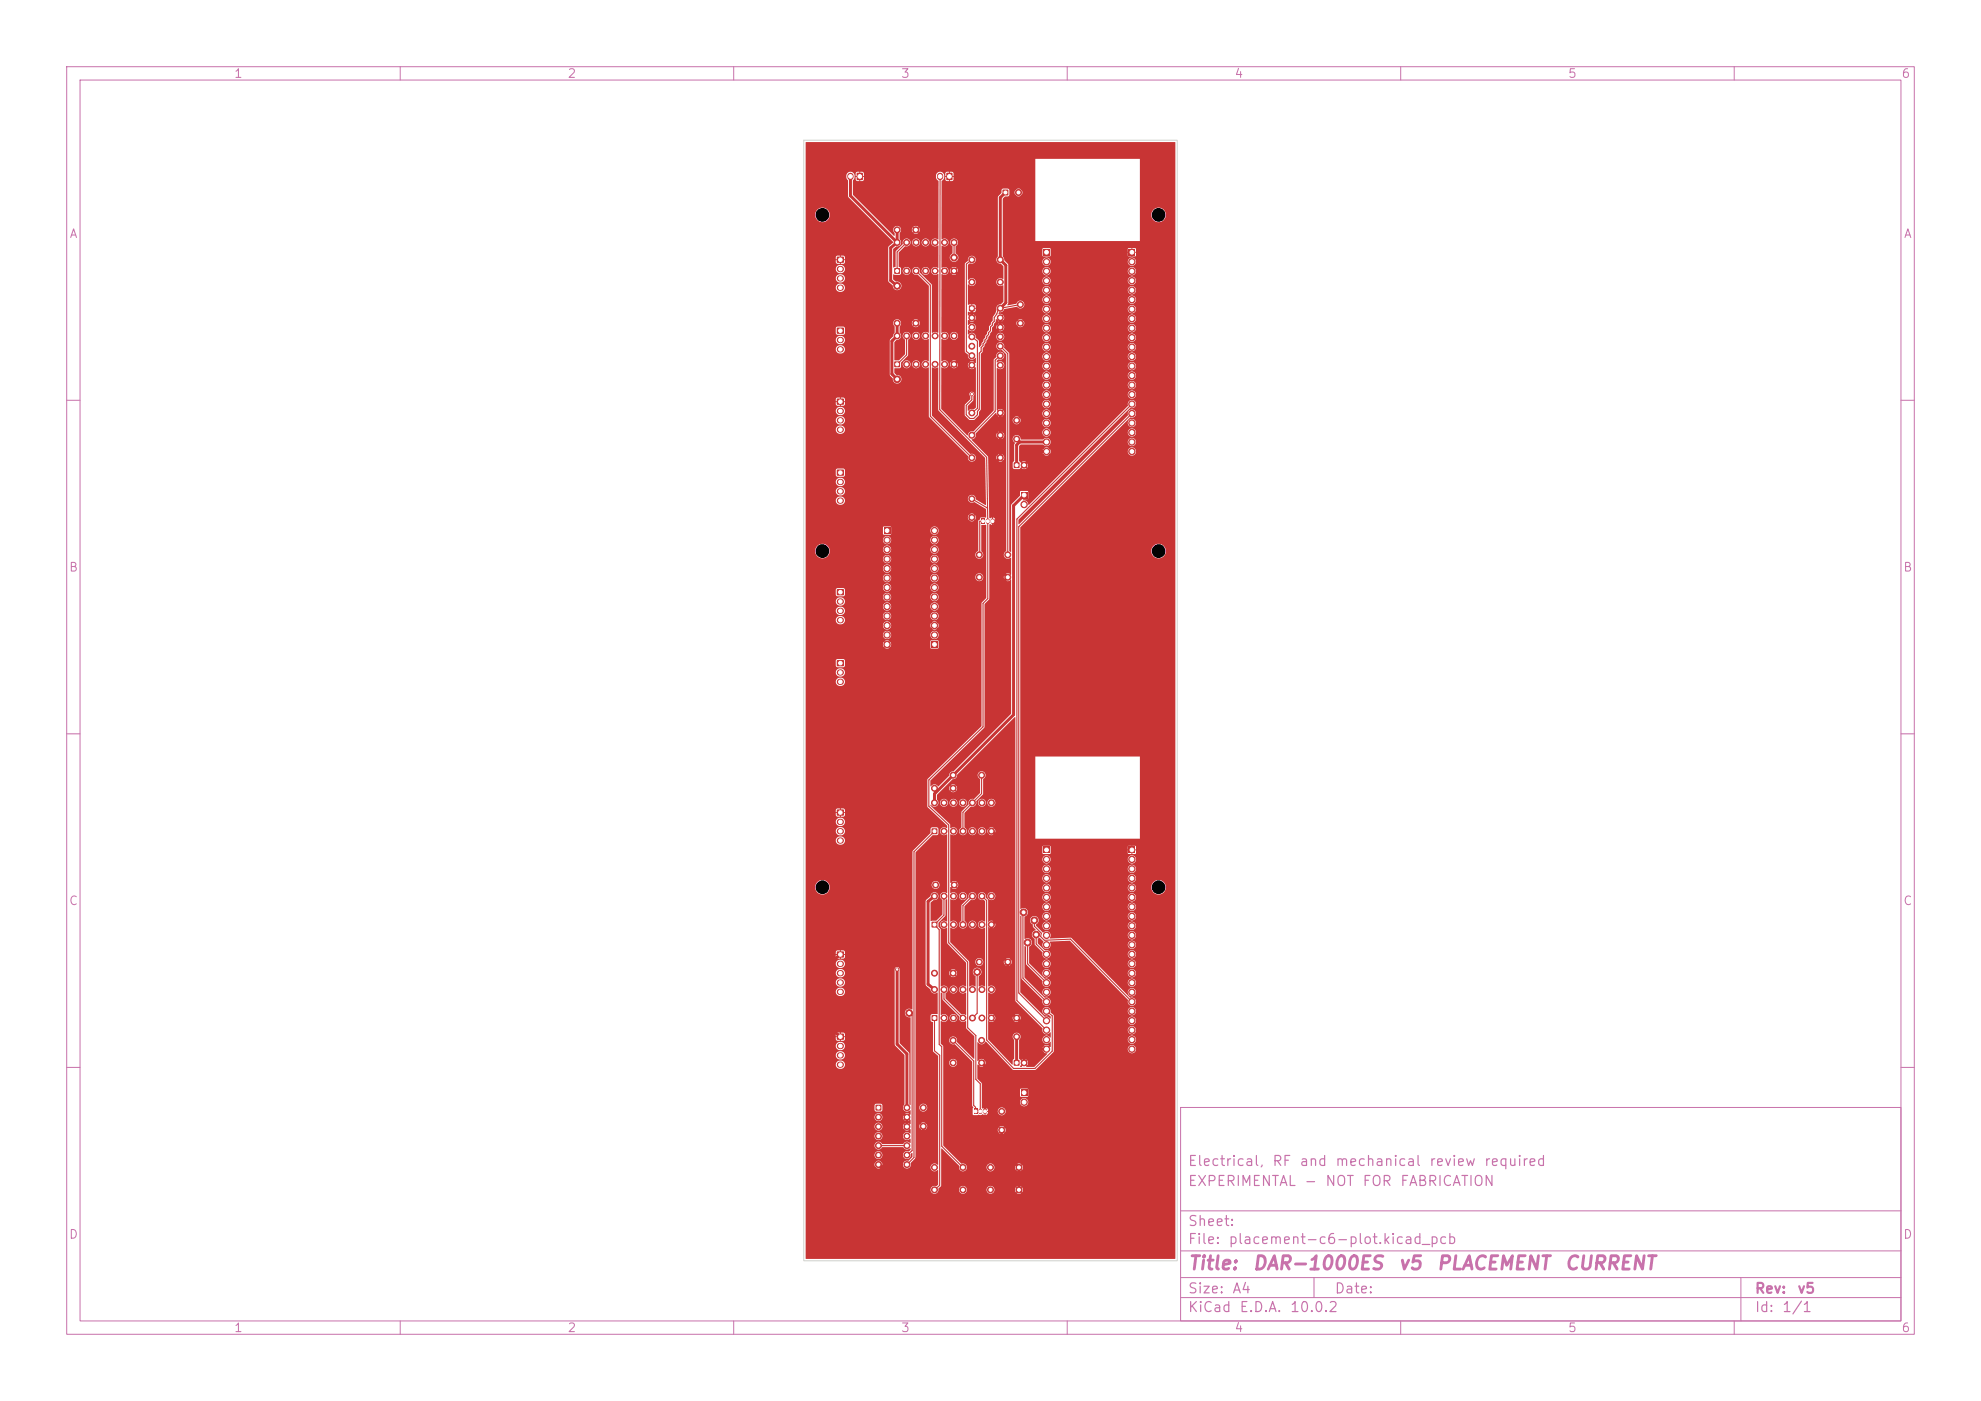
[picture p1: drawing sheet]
<svg xmlns="http://www.w3.org/2000/svg" width="297mm" height="210mm" viewBox="0 0 297 210" stroke-linecap="round" stroke-linejoin="round" font-family="sans-serif">
<defs><g id="words">
<g font-size="2" fill="#c872ab">
<text x="178" y="190.8">Title:</text>
<text x="187.7" y="190.8">DAR-1000ES</text>
<text x="209.5" y="190.8">v5</text>
<text x="215.3" y="190.8">PLACEMENT</text>
<text x="234.4" y="190.8">CURRENT</text>
</g>
<g font-size="1.5" fill="#c872ab">
<text x="178" y="178.2">EXPERIMENTAL</text>
<text x="178" y="175.2">Electrical,</text>
<text x="190.7" y="175.2">RF</text>
<text x="194.7" y="175.2">and</text>
<text x="195.4" y="178.2">-</text>
<text x="198.6" y="178.2">NOT</text>
<text x="200.1" y="175.2">mechanical</text>
<text x="204.2" y="178.2">FOR</text>
<text x="209.8" y="178.2">FABRICATION</text>
<text x="214.2" y="175.2">review</text>
<text x="222.4" y="175.2">required</text>
<text x="178" y="184.2">Sheet:</text>
<text x="178" y="186.9">File:</text>
<text x="184.1" y="186.9">placement-c6-plot.kicad_pcb</text>
<text x="178" y="197.1">KiCad</text>
<text x="178" y="194.3">Size:</text>
<text x="184.7" y="194.3">A4</text>
<text x="185.7" y="197.1">E.D.A.</text>
<text x="193.3" y="197.1">10.0.2</text>
<text x="200" y="194.3">Date:</text>
<text x="263" y="194.3">Rev:</text>
<text x="263" y="197.1">Id:</text>
<text x="267.1" y="197.1">1/1</text>
<text x="269.4" y="194.3">v5</text>
</g>
<g font-size="1.3" fill="#c872ab">
<text x="35" y="12">1</text>
<text x="85" y="12">2</text>
<text x="135" y="12">3</text>
<text x="185" y="12">4</text>
<text x="235" y="12">5</text>
<text x="285" y="12">6</text>
<text x="10.3" y="36">A</text>
<text x="285.4" y="36">A</text>
<text x="10.3" y="86">B</text>
<text x="285.3" y="86">B</text>
<text x="10.3" y="136">C</text>
<text x="285.3" y="136">C</text>
<text x="10.3" y="186">D</text>
<text x="285.3" y="186">D</text>
<text x="35" y="200">1</text>
<text x="85" y="200">2</text>
<text x="135" y="200">3</text>
<text x="185" y="200">4</text>
<text x="235" y="200">5</text>
<text x="285" y="200">6</text>
</g>
</g></defs>
<g fill="none" stroke="#c872ab" stroke-width=".15">
<path d="M10 10h277v190h-277zM12 12h273v186h-273zM60 10v2M110 10v2M160 10v2M210 10v2M260 10v2M10 60h2M285 60h2M10 110h2M285 110h2M10 160h2"/>
<path d="M177 166h108v32h-108zM285 160h2M60 198v2M110 198v2M160 198v2M177 194.5h108M177 191.5h108M177 187.5h108M177 181.5h108M197 191.5v3M210 198v2M260 198v2"/>
<path d="M261 191.5v6.5"/>
</g>
<path d="M152 158.9h.8v.8h-.8z" fill="#c83434"/>
<g fill="#c83434" stroke="#c83434" stroke-width=".15">
<circle cx="153.5" cy="159.3" r=".45"/>
<circle cx="146.8" cy="86.5" r=".45"/>
<circle cx="151.1" cy="86.5" r=".45"/>
</g>
<path d="M139.7 124.2h.8v.8h-.8z" fill="#c83434"/>
<g fill="#c83434" stroke="#c83434" stroke-width=".15">
<circle cx="141.5" cy="124.6" r=".45"/>
<circle cx="142.9" cy="124.6" r=".45"/>
<circle cx="144.4" cy="124.6" r=".45"/>
<circle cx="145.8" cy="124.6" r=".45"/>
<circle cx="147.2" cy="124.6" r=".45"/>
<circle cx="148.6" cy="124.6" r=".45"/>
<circle cx="148.6" cy="120.3" r=".45"/>
<circle cx="147.2" cy="120.3" r=".45"/>
<circle cx="145.8" cy="120.3" r=".45"/>
<circle cx="144.4" cy="120.3" r=".45"/>
<circle cx="142.9" cy="120.3" r=".45"/>
<circle cx="141.5" cy="120.3" r=".45"/>
<circle cx="140.1" cy="120.3" r=".45"/>
</g>
<path d="M128.5 25.9h.8v1.1h-.8z" fill="#c83434"/>
<path d="M127.5 26.4v.1" fill="none" stroke="#c83434" stroke-width=".95"/>
<g fill="#c83434" stroke="#c83434" stroke-width=".15">
<circle cx="137.3" cy="48.5" r=".45"/>
<circle cx="134.5" cy="48.5" r=".45"/>
</g>
<path d="M146 166.2h.6v.8h-.6z" fill="#c83434"/>
<path d="M147 166.5v.2M147.7 166.5v.2" fill="none" stroke="#c83434" stroke-width=".59"/>
<path d="M125.5 155h1v.8h-1z" fill="#c83434"/>
<path d="M125.9 156.8h.2M125.9 158.2h.2M125.9 159.6h.2" fill="none" stroke="#c83434" stroke-width=".95"/>
<path d="M156.4 126.9h1v1h-1z" fill="#c83434"/>
<g fill="#c83434" stroke="#c83434" stroke-width=".15">
<circle cx="156.9" cy="128.8" r=".48"/>
<circle cx="156.9" cy="130.2" r=".48"/>
<circle cx="156.9" cy="131.7" r=".48"/>
<circle cx="156.9" cy="133.1" r=".48"/>
<circle cx="156.9" cy="134.5" r=".48"/>
<circle cx="156.9" cy="135.9" r=".48"/>
<circle cx="156.9" cy="137.4" r=".48"/>
<circle cx="156.9" cy="138.8" r=".48"/>
<circle cx="156.9" cy="140.2" r=".48"/>
<circle cx="156.9" cy="141.6" r=".48"/>
<circle cx="156.9" cy="143" r=".48"/>
<circle cx="156.9" cy="144.5" r=".48"/>
<circle cx="156.9" cy="145.9" r=".48"/>
<circle cx="156.9" cy="147.3" r=".48"/>
<circle cx="156.9" cy="148.7" r=".48"/>
<circle cx="156.9" cy="150.2" r=".48"/>
<circle cx="156.9" cy="151.6" r=".48"/>
<circle cx="156.9" cy="153" r=".48"/>
<circle cx="156.9" cy="154.4" r=".48"/>
<circle cx="156.9" cy="155.8" r=".48"/>
<circle cx="156.9" cy="157.3" r=".48"/>
</g>
<path d="M169.2 126.9h1v1h-1z" fill="#c83434"/>
<g fill="#c83434" stroke="#c83434" stroke-width=".15">
<circle cx="169.7" cy="128.8" r=".48"/>
<circle cx="169.7" cy="130.2" r=".48"/>
<circle cx="169.7" cy="131.7" r=".48"/>
<circle cx="169.7" cy="133.1" r=".48"/>
<circle cx="169.7" cy="134.5" r=".48"/>
<circle cx="169.7" cy="135.9" r=".48"/>
<circle cx="169.7" cy="137.4" r=".48"/>
<circle cx="169.7" cy="138.8" r=".48"/>
<circle cx="169.7" cy="140.2" r=".48"/>
<circle cx="169.7" cy="141.6" r=".48"/>
<circle cx="169.7" cy="143" r=".48"/>
<circle cx="169.7" cy="144.5" r=".48"/>
<circle cx="169.7" cy="145.9" r=".48"/>
<circle cx="169.7" cy="147.3" r=".48"/>
<circle cx="169.7" cy="148.7" r=".48"/>
<circle cx="169.7" cy="150.2" r=".48"/>
<circle cx="169.7" cy="151.6" r=".48"/>
<circle cx="169.7" cy="153" r=".48"/>
<circle cx="169.7" cy="154.4" r=".48"/>
<circle cx="169.7" cy="155.8" r=".48"/>
<circle cx="169.7" cy="157.3" r=".48"/>
</g>
<path d="M125.5 88.3h1v.9h-1z" fill="#c83434"/>
<path d="M125.9 90.2h.2M125.9 91.6h.2M125.9 93h.2" fill="none" stroke="#c83434" stroke-width=".95"/>
<g fill="#c83434" stroke="#c83434" stroke-width=".15">
<circle cx="145.7" cy="42.3" r=".45"/>
<circle cx="150" cy="42.3" r=".45"/>
</g>
<path d="M147.1 77.7h.6v.8h-.6z" fill="#c83434"/>
<path d="M148.1 78v.3M148.8 78v.3" fill="none" stroke="#c83434" stroke-width=".59"/>
<g fill="#c83434" stroke="#c83434" stroke-width=".15">
<circle cx="146.8" cy="144.2" r=".45"/>
<circle cx="151.1" cy="144.2" r=".45"/>
<circle cx="152.4" cy="65.8" r=".45"/>
<circle cx="152.4" cy="63" r=".45"/>
</g>
<path d="M153.1 73.7h.9v1h-.9z" fill="#c83434"/>
<g fill="#c83434" stroke="#c83434" stroke-width=".15">
<circle cx="153.5" cy="75.6" r=".48"/>
<circle cx="145.7" cy="38.9" r=".45"/>
<circle cx="150" cy="38.9" r=".45"/>
<circle cx="148.5" cy="175" r=".45"/>
<circle cx="152.8" cy="175" r=".45"/>
</g>
<path d="M125.5 38.5h1v.9h-1z" fill="#c83434"/>
<path d="M125.9 40.3h.2M125.9 41.7h.2M125.9 43.1h.2" fill="none" stroke="#c83434" stroke-width=".95"/>
<path d="M145.3 45.8h.8v.8h-.8z" fill="#c83434"/>
<g fill="#c83434" stroke="#c83434" stroke-width=".15">
<circle cx="145.7" cy="47.6" r=".45"/>
<circle cx="145.7" cy="49.1" r=".45"/>
<circle cx="145.7" cy="50.5" r=".45"/>
<circle cx="145.7" cy="51.9" r=".45"/>
<circle cx="145.7" cy="53.3" r=".45"/>
<circle cx="145.7" cy="54.7" r=".45"/>
<circle cx="150" cy="54.7" r=".45"/>
<circle cx="150" cy="53.3" r=".45"/>
<circle cx="150" cy="51.9" r=".45"/>
<circle cx="150" cy="50.5" r=".45"/>
<circle cx="150" cy="49.1" r=".45"/>
<circle cx="150" cy="47.6" r=".45"/>
<circle cx="150" cy="46.2" r=".45"/>
<circle cx="145.7" cy="68.6" r=".45"/>
<circle cx="150" cy="68.6" r=".45"/>
<circle cx="140.1" cy="118.2" r=".45"/>
<circle cx="142.9" cy="118.2" r=".45"/>
<circle cx="142.9" cy="159.3" r=".45"/>
<circle cx="147.2" cy="159.3" r=".45"/>
<circle cx="142.9" cy="156" r=".45"/>
<circle cx="147.2" cy="156" r=".45"/>
</g>
<path d="M139.7 138.2h.8v.8h-.8z" fill="#c83434"/>
<g fill="#c83434" stroke="#c83434" stroke-width=".15">
<circle cx="141.5" cy="138.6" r=".45"/>
<circle cx="142.9" cy="138.6" r=".45"/>
<circle cx="144.4" cy="138.6" r=".45"/>
<circle cx="145.8" cy="138.6" r=".45"/>
<circle cx="147.2" cy="138.6" r=".45"/>
<circle cx="148.6" cy="138.6" r=".45"/>
<circle cx="148.6" cy="134.3" r=".45"/>
<circle cx="147.2" cy="134.3" r=".45"/>
<circle cx="145.8" cy="134.3" r=".45"/>
<circle cx="144.4" cy="134.3" r=".45"/>
<circle cx="142.9" cy="134.3" r=".45"/>
<circle cx="141.5" cy="134.3" r=".45"/>
<circle cx="140.1" cy="134.3" r=".45"/>
<circle cx="140.3" cy="132.7" r=".45"/>
<circle cx="143.1" cy="132.7" r=".45"/>
<circle cx="148.5" cy="178.4" r=".45"/>
<circle cx="152.8" cy="178.4" r=".45"/>
</g>
<path d="M131.3 165.6h.8v.8h-.8z" fill="#c83434"/>
<g fill="#c83434" stroke="#c83434" stroke-width=".15">
<circle cx="131.7" cy="167.5" r=".45"/>
<circle cx="131.7" cy="168.9" r=".45"/>
<circle cx="131.7" cy="170.3" r=".45"/>
<circle cx="131.7" cy="171.7" r=".45"/>
<circle cx="131.7" cy="173.1" r=".45"/>
<circle cx="131.7" cy="174.6" r=".45"/>
<circle cx="136" cy="174.6" r=".45"/>
<circle cx="136" cy="173.1" r=".45"/>
<circle cx="136" cy="171.7" r=".45"/>
<circle cx="136" cy="170.3" r=".45"/>
<circle cx="136" cy="168.9" r=".45"/>
<circle cx="136" cy="167.5" r=".45"/>
<circle cx="136" cy="166" r=".45"/>
<circle cx="152.4" cy="155.4" r=".45"/>
<circle cx="152.4" cy="152.6" r=".45"/>
</g>
<path d="M153.1 163.3h.9v1h-.9z" fill="#c83434"/>
<circle cx="153.5" cy="165.2" r=".48" fill="#c83434" stroke="#c83434" stroke-width=".15"/>
<path d="M125.5 99h1v.8h-1z" fill="#c83434"/>
<path d="M125.9 100.8h.2M125.9 102.2h.2" fill="none" stroke="#c83434" stroke-width=".95"/>
<g fill="#c83434" stroke="#c83434" stroke-width=".15">
<circle cx="150.2" cy="166.6" r=".45"/>
<circle cx="150.2" cy="169.4" r=".45"/>
<circle cx="138.4" cy="166" r=".45"/>
<circle cx="138.4" cy="168.8" r=".45"/>
<circle cx="153" cy="45.7" r=".45"/>
<circle cx="153" cy="48.5" r=".45"/>
</g>
<path d="M141.9 25.9h.9v1.1h-.9z" fill="#c83434"/>
<path d="M140.9 26.4v.1" fill="none" stroke="#c83434" stroke-width=".95"/>
<g fill="#c83434" stroke="#c83434" stroke-width=".15">
<circle cx="146.8" cy="83.2" r=".45"/>
<circle cx="151.1" cy="83.2" r=".45"/>
<circle cx="140.1" cy="178.4" r=".45"/>
<circle cx="144.4" cy="178.4" r=".45"/>
</g>
<path d="M125.5 59.8h1v.8h-1z" fill="#c83434"/>
<path d="M125.9 61.6h.2M125.9 63h.2M125.9 64.4h.2" fill="none" stroke="#c83434" stroke-width=".95"/>
<path d="M134.1 40.2h.8v.8h-.8z" fill="#c83434"/>
<g fill="#c83434" stroke="#c83434" stroke-width=".15">
<circle cx="135.9" cy="40.6" r=".45"/>
<circle cx="137.3" cy="40.6" r=".45"/>
<circle cx="138.8" cy="40.6" r=".45"/>
<circle cx="140.2" cy="40.6" r=".45"/>
<circle cx="141.6" cy="40.6" r=".45"/>
<circle cx="143" cy="40.6" r=".45"/>
<circle cx="143" cy="36.3" r=".45"/>
<circle cx="141.6" cy="36.3" r=".45"/>
<circle cx="140.2" cy="36.3" r=".45"/>
<circle cx="138.8" cy="36.3" r=".45"/>
<circle cx="137.3" cy="36.3" r=".45"/>
<circle cx="135.9" cy="36.3" r=".45"/>
<circle cx="134.5" cy="36.3" r=".45"/>
</g>
<path d="M132.5 79.1h1v.9h-1z" fill="#c83434"/>
<g fill="#c83434" stroke="#c83434" stroke-width=".15">
<circle cx="133" cy="81" r=".48"/>
<circle cx="133" cy="82.4" r=".48"/>
<circle cx="133" cy="83.8" r=".48"/>
<circle cx="133" cy="85.2" r=".48"/>
<circle cx="133" cy="86.6" r=".48"/>
<circle cx="133" cy="88.1" r=".48"/>
<circle cx="133" cy="89.5" r=".48"/>
<circle cx="133" cy="90.9" r=".48"/>
<circle cx="133" cy="92.3" r=".48"/>
<circle cx="133" cy="93.8" r=".48"/>
<circle cx="133" cy="95.2" r=".48"/>
<circle cx="133" cy="96.6" r=".48"/>
</g>
<path d="M139.6 96.1h1v1h-1z" fill="#c83434"/>
<g fill="#c83434" stroke="#c83434" stroke-width=".15">
<circle cx="140.1" cy="95.2" r=".48"/>
<circle cx="140.1" cy="93.8" r=".48"/>
<circle cx="140.1" cy="92.3" r=".48"/>
<circle cx="140.1" cy="90.9" r=".48"/>
<circle cx="140.1" cy="89.5" r=".48"/>
<circle cx="140.1" cy="88.1" r=".48"/>
<circle cx="140.1" cy="86.6" r=".48"/>
<circle cx="140.1" cy="85.2" r=".48"/>
<circle cx="140.1" cy="83.8" r=".48"/>
<circle cx="140.1" cy="82.4" r=".48"/>
<circle cx="140.1" cy="81" r=".48"/>
<circle cx="140.1" cy="79.5" r=".48"/>
</g>
<path d="M150.3 28.4h.8v.9h-.8z" fill="#c83434"/>
<circle cx="152.7" cy="28.9" r=".45" fill="#c83434" stroke="#c83434" stroke-width=".15"/>
<path d="M125.5 121.4h1v.8h-1z" fill="#c83434"/>
<path d="M125.9 123.2h.2M125.9 124.6h.2M125.9 126h.2" fill="none" stroke="#c83434" stroke-width=".95"/>
<path d="M125.5 142.6h1v.9h-1z" fill="#c83434"/>
<path d="M125.9 144.5h.2M125.9 145.9h.2M125.9 147.3h.2M125.9 148.7h.2" fill="none" stroke="#c83434" stroke-width=".95"/>
<g fill="#c83434" stroke="#c83434" stroke-width=".15">
<circle cx="145.7" cy="61.9" r=".45"/>
<circle cx="150" cy="61.9" r=".45"/>
</g>
<path d="M134.1 54.2h.8v.8h-.8z" fill="#c83434"/>
<g fill="#c83434" stroke="#c83434" stroke-width=".15">
<circle cx="135.9" cy="54.6" r=".45"/>
<circle cx="137.3" cy="54.6" r=".45"/>
<circle cx="138.8" cy="54.6" r=".45"/>
<circle cx="140.2" cy="54.6" r=".45"/>
<circle cx="141.6" cy="54.6" r=".45"/>
<circle cx="143" cy="54.6" r=".45"/>
<circle cx="143" cy="50.3" r=".45"/>
<circle cx="141.6" cy="50.3" r=".45"/>
<circle cx="140.2" cy="50.3" r=".45"/>
<circle cx="138.8" cy="50.3" r=".45"/>
<circle cx="137.3" cy="50.3" r=".45"/>
<circle cx="135.9" cy="50.3" r=".45"/>
<circle cx="134.5" cy="50.3" r=".45"/>
</g>
<path d="M156.4 37.3h1v1h-1z" fill="#c83434"/>
<g fill="#c83434" stroke="#c83434" stroke-width=".15">
<circle cx="156.9" cy="39.2" r=".48"/>
<circle cx="156.9" cy="40.7" r=".48"/>
<circle cx="156.9" cy="42.1" r=".48"/>
<circle cx="156.9" cy="43.5" r=".48"/>
<circle cx="156.9" cy="44.9" r=".48"/>
<circle cx="156.9" cy="46.3" r=".48"/>
<circle cx="156.9" cy="47.8" r=".48"/>
<circle cx="156.9" cy="49.2" r=".48"/>
<circle cx="156.9" cy="50.6" r=".48"/>
<circle cx="156.9" cy="52" r=".48"/>
<circle cx="156.9" cy="53.5" r=".48"/>
<circle cx="156.9" cy="54.9" r=".48"/>
<circle cx="156.9" cy="56.3" r=".48"/>
<circle cx="156.9" cy="57.7" r=".48"/>
<circle cx="156.9" cy="59.1" r=".48"/>
<circle cx="156.9" cy="60.6" r=".48"/>
<circle cx="156.9" cy="62" r=".48"/>
<circle cx="156.9" cy="63.4" r=".48"/>
<circle cx="156.9" cy="64.8" r=".48"/>
<circle cx="156.9" cy="66.3" r=".48"/>
<circle cx="156.9" cy="67.7" r=".48"/>
</g>
<path d="M169.2 37.3h1v1h-1z" fill="#c83434"/>
<g fill="#c83434" stroke="#c83434" stroke-width=".15">
<circle cx="169.7" cy="39.2" r=".48"/>
<circle cx="169.7" cy="40.7" r=".48"/>
<circle cx="169.7" cy="42.1" r=".48"/>
<circle cx="169.7" cy="43.5" r=".48"/>
<circle cx="169.7" cy="44.9" r=".48"/>
<circle cx="169.7" cy="46.3" r=".48"/>
<circle cx="169.7" cy="47.8" r=".48"/>
<circle cx="169.7" cy="49.2" r=".48"/>
<circle cx="169.7" cy="50.6" r=".48"/>
<circle cx="169.7" cy="52" r=".48"/>
<circle cx="169.7" cy="53.5" r=".48"/>
<circle cx="169.7" cy="54.9" r=".48"/>
<circle cx="169.7" cy="56.3" r=".48"/>
<circle cx="169.7" cy="57.7" r=".48"/>
<circle cx="169.7" cy="59.1" r=".48"/>
<circle cx="169.7" cy="60.6" r=".48"/>
<circle cx="169.7" cy="62" r=".48"/>
<circle cx="169.7" cy="63.4" r=".48"/>
<circle cx="169.7" cy="64.8" r=".48"/>
<circle cx="169.7" cy="66.3" r=".48"/>
<circle cx="169.7" cy="67.7" r=".48"/>
<circle cx="142.9" cy="116.2" r=".45"/>
<circle cx="147.2" cy="116.2" r=".45"/>
<circle cx="145.7" cy="65.2" r=".45"/>
<circle cx="150" cy="65.2" r=".45"/>
</g>
<path d="M152 69.3h.8v.8h-.8z" fill="#c83434"/>
<circle cx="153.5" cy="69.7" r=".45" fill="#c83434" stroke="#c83434" stroke-width=".15"/>
<path d="M139.7 152.2h.8v.8h-.8z" fill="#c83434"/>
<g fill="#c83434" stroke="#c83434" stroke-width=".15">
<circle cx="141.5" cy="152.6" r=".45"/>
<circle cx="142.9" cy="152.6" r=".45"/>
<circle cx="144.4" cy="152.6" r=".45"/>
<circle cx="145.8" cy="152.6" r=".45"/>
<circle cx="147.2" cy="152.6" r=".45"/>
<circle cx="148.6" cy="152.6" r=".45"/>
<circle cx="148.6" cy="148.3" r=".45"/>
<circle cx="147.2" cy="148.3" r=".45"/>
<circle cx="145.8" cy="148.3" r=".45"/>
<circle cx="144.4" cy="148.3" r=".45"/>
<circle cx="142.9" cy="148.3" r=".45"/>
<circle cx="141.5" cy="148.3" r=".45"/>
<circle cx="140.1" cy="148.3" r=".45"/>
<circle cx="142.9" cy="145.9" r=".45"/>
<circle cx="140.1" cy="145.9" r=".45"/>
</g>
<path d="M125.5 49.1h1v.9h-1z" fill="#c83434"/>
<path d="M125.9 51h.2M125.9 52.4h.2" fill="none" stroke="#c83434" stroke-width=".95"/>
<g fill="#c83434" stroke="#c83434" stroke-width=".15">
<circle cx="145.7" cy="74.8" r=".45"/>
<circle cx="145.7" cy="77.6" r=".45"/>
<circle cx="140.1" cy="175" r=".45"/>
<circle cx="144.4" cy="175" r=".45"/>
</g>
<path d="M125.5 70.4h1v.9h-1z" fill="#c83434"/>
<path d="M125.9 72.2h.2M125.9 73.6h.2M125.9 75h.2" fill="none" stroke="#c83434" stroke-width=".95"/>
<g fill="#c83434" stroke="#c83434" stroke-width=".15">
<circle cx="137.3" cy="34.5" r=".45"/>
<circle cx="134.5" cy="34.5" r=".45"/>
<circle cx="134.5" cy="42.9" r=".5"/>
<circle cx="134.5" cy="145.3" r=".22"/>
<circle cx="134.5" cy="56.9" r=".5"/>
<circle cx="145.7" cy="59.1" r=".22"/>
<circle cx="155.3" cy="140.1" r=".5"/>
<circle cx="136.3" cy="151.8" r=".5"/>
<circle cx="154.1" cy="141.3" r=".5"/>
<circle cx="153.5" cy="136.8" r=".5"/>
<circle cx="146.5" cy="145.7" r=".5"/>
<circle cx="155.1" cy="138" r=".5"/>
<circle cx="143" cy="38.6" r=".5"/>
</g>
<g fill="none" stroke="#c83434" stroke-width=".45">
<path d="M127.5 26.4v2.9l7 7M134.5 34.5v1.8M134.5 36.3l-1 .8v5l1 .8M150.7 28.9l-.7 .7v9.3l.8 .9v5.6l-.8 .8M133.2 47v11.3M134.5 48.5v1.8l-.8 .8v5l.8 .7M143 40.6l1 .8v12.4l-1 .8M145.7 46.2v1.4M150 47.6v1.5l-1.5 1.4M149.1 78.1v6.5l2 1.9-.9 .9v3M150 61.9v6.7l-.6 .5v9h-.6M152.4 65.8l.5 .5"/>
<path d="M152.9 66.3l-.5 .4v3M152.9 66.3h4M153.5 74.2l-1.5 1.6v31.3l-11.9 11.9v1.3M156.9 67.7h-1.3l-2.1 2M140.1 134.3l-1 .8v12.4l1 .8M148.6 124.6l1 .8v12.4l-1 .8v3.1l2.5 2.5v7.1l2.4 2.4v5.6M126 143.1l-1.1 .9v10.5l1.1 .9M134.5 159.3v6.7l1.5 1.5v1.4M134.5 145.3v11.2l1.5 1.5v8M147.2 159.3l.5 .5v6.8M152.4 155.4v3.9M153.5 157.3h3.4"/>
<path d="M138.4 168.8v4.6l-2.1 2.1-3.8-.1-.8-.8M150.2 169.4v3l2.6 2.6v3.4"/>
</g>
<g fill="none" stroke="#c83434" stroke-width=".17">
<path d="M135.9 36.3l-1.4 1.5v2.8M140.9 26.4v35l7 7.2 .2 9.5v11.6l-.7 .7v18.6l-8.1 7.9v4l2.9 2.8v17.6l2.9 2.9v9.9l1.2 1.1v6.6l.7 .7v4.1M143 36.3v2.3M145.7 38.9l-.8 .7v13.1l.8 .6M135.9 50.3v2.9l-1.4 1.4M137.3 40.6l2.2 2.1v19.7l6.2 6.2M145.7 50.5l.8 .6v10.1l-.8 .7M150 51.9l1.1 1.1v30.2M150 53.3l-.8 .7v7.6l-3.5 3.6M153 45.7l-3.1 .5-.3 .3-.1 .6-.4 .5v.6l-.3 .3v.2l-.3 .3v.6l-.3 .3v.2l-.3 .3v.3l-.2 .3v.3l-.3 .2v.3l-.3 .3v.6l-.3 .2v8.4l-.3 .4v.5l-.5 .5h-.6l-.5-.5v-1.4l.8-.9v-.8M145.7 74.8l2.4 1.4M147.4 78.1h-.5l-.1 5.1"/>
<path d="M169.7 62l-17 17v69.8l4.2 4.2M169.7 60.6l-17.2 17.2v72.2l4.4 4.4M140.1 118.2v2.1M147.2 116.2v2.8l-2.8 2.8v2.8M140.1 124.6l-3.1 3.1v45.8l-1 1.1M141.5 134.3v2.9l-1.4 1.4 .7 .8v17.2l.4 .3v14.9l3.2 3.2M145.8 134.3l-1.4 1.5v2.8M147.2 134.3l.7 .7v20.9l4.1 4.3h3.2l2.6-2.6v-5.3l-.9-.7M153.5 136.8l-.1 .1v9.7l3.5 3.6M155.1 138v.8M155.1 138.8h.1M155.1 138.8l1 1.1-.1 .5 .6 .5 3.9-.1 9.2 9.4"/>
<path d="M136.3 151.8l.4 .4v20.3l-.7 .6M140.1 152.6v4.9l.8 .7v19.5l-.8 .7M141.5 148.3v1.5l2.9 2.8M142.9 156l3.1 3v6.7l.3 .3v.6M146.5 145.7v6.2l-.7 .7M154.1 141.3v3.2l2.8 2.8M155.4 140.1v1.4l1.5 1.5M131.7 171.7h4.3M138.4 168.8l-1.1 5.1-.7 1.3-.4 .2-4.5-.8"/>
</g>
<g fill="#c83434">
<path d="M153 159.7l.3-.3 .1 .1-.2 .3v.1h-.3z"/>
<path d="M142.8 116.8h.1a.62 .62 0 0 0 .6-.7l8.6-8.6h.1v42.5l4.1 4.1a.66 .66 0 0 0 .3 .9 .66 .66 0 0 0 .9-.3v.8a.64 .64 0 0 0-1-.2 .64 .64 0 0 0 0 1 .64 .64 0 0 0 1-.1v.7h-.1l-.3 .2-.1-.1 .3-.2-.4-.1-.4 .1 .3 .2-.1 .1-.3-.2-.1 .2 .1 .6 .3-.3 .1 .1-.3 .2 .5 .2v.1l-1.9 1.9h-1.2v-.1l-.3-.3 .1-.1 .3 .3 .1-.1v-.3l-.1-.3-.3 .2-.1-.1 .3-.2-.5-.1-.2 .1 .2 .2-.1 .1-.5-.5v-2.8a.6 .6 0 0 0 .1-.9 .6 .6 0 0 0-.9 0 .6 .6 0 0 0 .1 .9v2.8l-.3 .2v.7l-3.6-3.8-.1-2.8 .3-.3 .1 .1-.2 .3 .3 .1 .3-.1h.1l-.3-.3 .1-.1 .3 .3 .1-.5h2.6l.2 .5 .2-.3 .1 .1-.2 .3 .4 .1 .3-.1-.3-.3 .1-.1 .3 .3 .1-.6-.1-.2-.3 .3-.1-.1 .3-.3-.4-.1-.3 .1 .2 .3-.1 .1-.2-.3-.2 .3h-2.6l-.1-.3-.3 .3-.1-.1 .3-.3-.4-.1-.3 .1 .2 .3-.1 .1-.3-.3 .1-3.4a.63 .63 0 0 0 .9-.1 .63 .63 0 0 0-.2-.9l-.3-.1-.4 .2-.1-.1v-3.7h2.4l.1 .5 .3-.3 .1 .1-.3 .3a.59 .59 0 0 0 .8 0l-.3-.3 .1-.1 .3 .3 .1-.6-.1-.2-.3 .3-.1-.1 .3-.3-.4-.1-.4 .1 .3 .3-.1 .1-.3-.3-.1 .3h-2.4v-5.1l.3-.3 .1 .1-.2 .3 .3 .1 .3-.1h.1l-.3-.3 .1-.1 .3 .3 .1-.5-.1-.3-.3 .3-.1-.1 .3-.3-.2-.1-.5 .1 .2 .3-.1 .1-.2-.3-.1-3.2-.3-.5v-.2h.2a.59 .59 0 0 0 .8 .6 .59 .59 0 0 0 .2-1 .59 .59 0 0 0-.9 .3l-.1 .1h-.2a.6 .6 0 0 0-.8-.5 .6 .6 0 0 0-.3 .8 .6 .6 0 0 0 .8 .3l.2 .2v3a.63 .63 0 0 0-.9 .1 .63 .63 0 0 0 0 .9 .71 .71 0 0 0 .9 0v8.8a1.05 1.05 0 0 0-1 0v-1.5a.67 .67 0 0 0 .3-1.1 .67 .67 0 0 0-1 0 .67 .67 0 0 0 .3 1.1v1.5a1 1 0 0 0-1 0v-3.8h.9a.59 .59 0 0 0 .8 .7 .59 .59 0 0 0 .2-1 .59 .59 0 0 0-.9 .2l-.1 .1h-.9l-2.8-2.8v-2.2a.69 .69 0 0 0 1-.6h.3v.2a.59 .59 0 0 0 .6 .5 .59 .59 0 0 0 .6-.7h.2v.2a.59 .59 0 0 0 .9 .4 .59 .59 0 0 0 0-1 .59 .59 0 0 0-.9 .4h-.2l-.4-.5v-2.1l.9-1a.61 .61 0 0 0 .9-.5 .61 .61 0 0 0-.7-.7 .61 .61 0 0 0-.5 .9l-1 1.1-.1 2.3-.3 .5h-.3v-.2a.74 .74 0 0 0-1-.2v-3.3a.64 .64 0 0 0 .7 .1 .64 .64 0 0 0 .3-.6h.3v.1a.59 .59 0 0 0 .9 .4 .59 .59 0 0 0 0-1 .59 .59 0 0 0-.9 .5h-.3v-.1a.7 .7 0 0 0-1-.3v-.9h.1l.3-.2 .1 .1-.3 .2 .5 .1 .2-.1-.2-.2 .1-.1 .2 .2 .2-.3-.2-.4-.2 .3-.1-.1 .2-.3-.2-.1-.5 .1 .3 .3-.1 .1-.3-.3h-.1v-7.3a.64 .64 0 0 0 .7 .1 .64 .64 0 0 0 .3-.6h.3v.2a.59 .59 0 0 0 .6 .5 .59 .59 0 0 0 .6-.7h.2v.2a.59 .59 0 0 0 .6 .5 .59 .59 0 0 0 .6-.7h.2v.2a.59 .59 0 0 0 .7 .5 .59 .59 0 0 0 .5-.7h.2l.2 .5 .2-.3 .1 .1-.2 .3 .3 .1 .4-.1-.3-.3 .1-.1 .3 .3 .1-.3-.1-.5-.3 .3-.1-.1 .3-.3-.3-.1-.4 .1 .2 .3-.1 .1-.2-.3-.2 .3h-.2a.59 .59 0 0 0-.6-.5 .59 .59 0 0 0-.6 .5h-.2v-.1a.59 .59 0 0 0-.7-.4 .59 .59 0 0 0-.5 .5h-.2l-.4-.5v-2.1l1-1a.59 .59 0 0 0 .8-.6h.2v.1a.59 .59 0 0 0 .7 .5 .59 .59 0 0 0 .5-.6h.2v.1a.59 .59 0 0 0 .9 .4 .59 .59 0 0 0 0-1 .59 .59 0 0 0-.9 .5h-.2v-.1a.59 .59 0 0 0-.6-.5 .59 .59 0 0 0-.6 .6h-.2v-.2l1-1.1v-2.2a.61 .61 0 0 0 .3-.9 .61 .61 0 0 0-1 0 .61 .61 0 0 0 .2 .9v2.1l-.9 .9a.66 .66 0 0 0-.6 .1 .66 .66 0 0 0-.2 .7l-1 1.1-.1 2.3-.3 .5h-.3v-.2a.74 .74 0 0 0-1-.2l-.1-.6-2.9-2.7 .1-.2a.61 .61 0 0 0 .7 .3 .61 .61 0 0 0 .4-.6h.2v.1a.59 .59 0 0 0 .7 .5 .59 .59 0 0 0 .5-.6h.3v.1a.59 .59 0 0 0 .6 .5 .59 .59 0 0 0 .5-.6h.3v.1a.59 .59 0 0 0 .9 .4 .59 .59 0 0 0 0-1 .59 .59 0 0 0-.9 .5h-.3v-.1a.59 .59 0 0 0-.6-.5 .59 .59 0 0 0-.5 .6h-.3v-.1a.59 .59 0 0 0-.6-.5 .59 .59 0 0 0-.6 .6h-.2l-.2-.4v-.7l1-1.1h.8l.1 .4 .3-.2 .1 .1-.3 .2 .3 .1 .5-.1-.3-.2 .1-.1 .3 .2v-.1v-.5v-.1l-.3 .3-.1-.1 .3-.3-.3-.1-.5 .1 .3 .3-.1 .1-.3-.3-.1 .3h-.8z"/>
<path d="M141.8 134.9l.1-.1h.1v3.3a.63 .63 0 0 0-.9 .1 .63 .63 0 0 0 .1 .9l.4 .1 .4-.1 .1 2.4 2.8 2.8-.1 3.6a.63 .63 0 0 0-.9 .1 .63 .63 0 0 0 .2 .9l.8-.1-.1 3.3-.7-.1-2.3-2.3v-.8l.2-.3 .1-.3h.3a.59 .59 0 0 0 .8 .6 .59 .59 0 0 0 .2-1 .59 .59 0 0 0-1 .3v.1h-.3l-.1-.3-.3-.2-.6 .1-.1-.1v-2h1.3l.1 .4 .3-.2 .1 .1-.3 .2 .3 .2 .5-.2-.3-.2 .1-.1 .3 .2 .1-.3-.1-.4-.3 .3-.1-.1 .3-.3-.3-.1-.5 .1 .3 .3-.1 .1-.3-.3-.1 .3h-1.3v-6.5l-.3-.4v-.5l1-1.1z"/>
<path d="M120.8 21.3l55.4 .1v167.3h-55.4v-14.2h10.3l.1 .4 .3-.2 .1 .1-.3 .2 .3 .2 .5-.2-.3-.2 .1-.1 .3 .2 .1-.4-.1-.3-.3 .3-.1-.1 .3-.3-.3-.1-.5 .1 .3 .3-.1 .1-.3-.3-.1 .3h-10.3v-1.4h10.3v.1a.59 .59 0 0 0 .9 .4 .59 .59 0 0 0 0-1 .59 .59 0 0 0-.9 .5h-10.3v-1.4h10.3v.1a.62 .62 0 0 0 .5 .5 .62 .62 0 0 0 .7-.4l3.1 .1a.7 .7 0 0 0 1.1 .1v.3l-.2 .2a.61 .61 0 0 0-.9 .4 .61 .61 0 0 0 .6 .7 .61 .61 0 0 0 .6-.8l.2-.1v.6l-.6 .6a.6 .6 0 0 0-.8 .6 .6 .6 0 0 0 .7 .6 .6 .6 0 0 0 .4-.9l.8-.8v-4.7h.5l.2 .4 .2-.3 .1 .1-.2 .3 .3 .1 .4-.1-.3-.3 .1-.1 .3 .3 .1-.3-.1-.4-.3 .2-.1-.1 .3-.2-.3-.2-.4 .2 .2 .2-.1 .1-.2-.2-.2 .3h-.5v-2.8h.5v.1a.59 .59 0 0 0 .9 .4 .59 .59 0 0 0 0-1 .59 .59 0 0 0-.9 .5h-.5v-33.4h2.4v.1a.59 .59 0 0 0 .9 .5 .59 .59 0 0 0 0-1 .59 .59 0 0 0-.9 .4h-2.4v-4.8l2.5-2.6 .8-.1 .1-.9-.3-.2-.8 .1-.1 .8-2.7 2.7v23.7a.68 .68 0 0 0-1 .2 .68 .68 0 0 0 .3 1h.4v13.2l-.2-.2v-7.6l-1.4-1.6v-11l-.2-.3h-.3l-.3 .3v11.3l1.5 1.5v7.5a.61 .61 0 0 0 0 .9 .61 .61 0 0 0 .9-.1v.7l-.3 .3-.1-.1 .2-.3-.5-.1-.2 .1 .3 .3-.1 .1-.3-.3-.1 .4 .1 .3 .3-.2 .1 .1-.3 .2 .2 .1 .5-.1-.2-.2 .1-.1 .3 .2v.7l-.3 .3-.1-.1 .2-.3-.5-.1-.2 .1 .3 .3-.1 .1-.3-.3-.1 .4 .1 .3 .3-.2 .1 .1-.3 .2 .2 .1 .5-.1-.2-.2 .1-.1 .3 .3v.6a.62 .62 0 0 0-.9-.1 .62 .62 0 0 0 0 .9 .62 .62 0 0 0 .9 0v.6a.69 .69 0 0 0-1.1 .2h-3.1a.6 .6 0 0 0-.7-.4 .6 .6 0 0 0-.5 .6h-10.3v-1.5h10.3v.2a.59 .59 0 0 0 .9 .4 .59 .59 0 0 0 0-1 .59 .59 0 0 0-.9 .4h-10.3v-1.4h10.3v.1a.59 .59 0 0 0 .9 .5 .59 .59 0 0 0 0-1 .59 .59 0 0 0-.9 .4h-10.3v-1.4h10.3v.1a.59 .59 0 0 0 .9 .5 .59 .59 0 0 0 0-1 .59 .59 0 0 0-.9 .4h-10.3v-1.7h10.3v.7l.2 .2h.8l.2-.1v-.8l-.3-.3-.7 .1-.2 .2h-10.3v-6.2h4.5v.1a.68 .68 0 0 0 .9 .6 .68 .68 0 0 0 .4-.9l-.3-.3h-.4l-.4 .2-.2 .3h-4.5v-1.4h4.5a.67 .67 0 0 0 .9 .7 .67 .67 0 0 0 .2-1.1l-.7-.1-.3 .2-.1 .3h-4.5v-1.4h4.5v.1a.68 .68 0 0 0 .9 .6 .68 .68 0 0 0 .4-.9 .68 .68 0 0 0-.7-.3l-.4 .2-.2 .3h-4.5v-1.7h4.5v.3h.4v.2h-.4v.3l.2 .2h.4v-.3h.2v.3h.4l.1-.1 .1-.4h-.5v-.2h.5l-.1-.4-.1-.1h-.4v.3h-.2v-.3h-.4l-.2 .2h-4.5v-6.4h4.5v.1a.68 .68 0 0 0 .9 .6 .68 .68 0 0 0 .4-.9l-.3-.3h-.4l-.4 .1-.2 .4h-4.5v-1.4h4.5a.67 .67 0 0 0 .9 .7 .67 .67 0 0 0 .2-1.1l-.7-.1-.3 .3-.1 .2h-4.5v-1.4h4.5a.67 .67 0 0 0 .9 .7 .67 .67 0 0 0 .2-1.1l-.7-.1-.3 .3-.1 .2h-4.5v-1.4h4.5v.1a.68 .68 0 0 0 .9 .6 .68 .68 0 0 0 .4-.9l-.3-.3h-.4l-.4 .2-.2 .3h-4.5v-1.7h4.5v.3h.4v.1h-.4v.4l.2 .2h.4v-.4h.2v.4h.4l.2-.2v-.4h-.5v-.1h.5l-.1-.4-.1-.1h-.4v.3h-.2v-.3h-.4l-.2 .2h-4.5v-9.8h1.4v.2a1.09 1.09 0 0 0 1.7 .8 1.09 1.09 0 0 0 0-1.8 1.09 1.09 0 0 0-1.7 .8h-1.4v-6.9h4.5a.67 .67 0 0 0 1 .6 .67 .67 0 0 0 .1-1.1l-.7-.1-.3 .2-.1 .4h-4.5v-1.4h4.5a.67 .67 0 0 0 .9 .6 .67 .67 0 0 0 .2-1.1l-.7-.1-.3 .2-.1 .4h-4.5v-1.4h4.5a.67 .67 0 0 0 1 .6 .67 .67 0 0 0 .1-1.1l-.7-.1-.3 .2-.1 .4h-4.5v-1.8h4.5v.3h.4v.2h-.4v.3l.2 .2h.4v-.3h.2v.3h.4l.2-.2v-.3h-.5v-.2h.5l-.1-.4-.1-.1h-.4v.3h-.2v-.3h-.4l-.2 .2h-4.5v-19.2h4.5v.1a.67 .67 0 0 0 1 .5 .67 .67 0 0 0 .1-1.1l-.7-.1-.3 .3-.1 .3h-4.5v-1.4h4.5a.67 .67 0 0 0 .9 .6 .67 .67 0 0 0 .2-1.1l-.7-.1-.3 .3-.1 .3h-4.5v-1.8h4.5v.8l.2 .2h1l.2-.2v-.8l-.2-.2h-1l-.2 .2h-4.5v-2.4h11.6l.1 .4 .3-.3v.1l-.2 .3 .4 .1 .4-.1-.3-.3 .1-.1 .3 .3 .1-.3-.1-.5-.3 .3-.1-.1 .3-.3h6.1v1.1h1.1l.1-.1v-1l-.1-.1h-1l-.1 .1h-6.1l-.5-.1-.3 .1 .2 .3v.1l-.3-.3-.1 .4h-11.6v-1.5h11.6v.1a.62 .62 0 0 0 .6 .6 .62 .62 0 0 0 .6-.7h5.9v.1a.62 .62 0 0 0 .9 .5 .62 .62 0 0 0 0-1 .62 .62 0 0 0-.9 .4h-5.9v-.1a.62 .62 0 0 0-.7-.4 .62 .62 0 0 0-.5 .5h-11.6v-1.4h11.6v.1a.62 .62 0 0 0 .6 .6 .62 .62 0 0 0 .6-.7h5.9l.1 .4 .3-.2 .1 .1-.3 .2 .4 .2 .4-.2-.3-.2 .1-.1 .3 .2 .1-.3-.1-.4-.3 .2-.1-.1 .3-.2-.3-.2-.5 .2 .3 .2-.1 .1-.3-.2-.1 .3h-5.9a.62 .62 0 0 0-.6-.6 .62 .62 0 0 0-.6 .6h-11.6v-.8h4.5v.1a.67 .67 0 0 0 1 .6 .67 .67 0 0 0 .1-1.2h-.7l-.3 .2-.1 .3h-4.5v-.6h11.6a.62 .62 0 0 0 .6 .7 .62 .62 0 0 0 .6-.7h5.9v.1a.62 .62 0 0 0 .9 .5 .62 .62 0 0 0 0-1.1 .62 .62 0 0 0-.9 .5h-5.9v-.1a.62 .62 0 0 0-.7-.5 .62 .62 0 0 0-.5 .6h-11.6v-.8h4.5v.1a.67 .67 0 0 0 1 .6 .67 .67 0 0 0 .1-1.2h-.7l-.3 .2-.1 .3h-4.5v-.6h11.6v.1a.62 .62 0 0 0 .6 .5 .62 .62 0 0 0 .6-.6h5.9v.1a.62 .62 0 0 0 .9 .4 .62 .62 0 0 0 0-1 .62 .62 0 0 0-.9 .5h-5.9v-.1a.62 .62 0 0 0-.7-.5 .62 .62 0 0 0-.5 .6h-11.6v-.8h4.5v.1a.68 .68 0 0 0 .9 .6 .68 .68 0 0 0 .4-1 .68 .68 0 0 0-.7-.3l-.4 .3-.2 .3h-4.5v-.7h11.6v.1a.62 .62 0 0 0 .6 .6 .62 .62 0 0 0 .6-.7h5.9v.1a.62 .62 0 0 0 .9 .5 .62 .62 0 0 0 0-1 .62 .62 0 0 0-.9 .4h-5.9v-.1a.62 .62 0 0 0-.7-.4 .62 .62 0 0 0-.5 .5h-11.6v-1h4.5v.8l.2 .2h1l.2-.3v-.7l-.2-.2h-1l-.2 .2h-4.5v-.4h11.6v.1a.62 .62 0 0 0 .6 .6 .62 .62 0 0 0 .6-.7h5.9v.1a.62 .62 0 0 0 .9 .5 .62 .62 0 0 0 0-1.1 .62 .62 0 0 0-.9 .5h-5.9v-.1a.62 .62 0 0 0-.7-.4 .62 .62 0 0 0-.5 .5h-11.6v-1.4h11.6v.1a.62 .62 0 0 0 .6 .6 .62 .62 0 0 0 .6-.7h5.9v.1a.62 .62 0 0 0 .7 .6 .62 .62 0 0 0 .5-.8h5.5v.1a.59 .59 0 0 0 .9 .4 .59 .59 0 0 0 0-1 .59 .59 0 0 0-.9 .5l-5.5-.1a.62 .62 0 0 0-.7-.4 .62 .62 0 0 0-.5 .6h-5.9v-.1a.62 .62 0 0 0-.7-.5 .62 .62 0 0 0-.5 .6h-11.6v-1.4h11.6v.1a.62 .62 0 0 0 .6 .5 .62 .62 0 0 0 .6-.6h5.9v.1a.62 .62 0 0 0 .9 .5 .62 .62 0 0 0 0-1.1 .62 .62 0 0 0-.9 .5h-5.9v-.1a.62 .62 0 0 0-.7-.5 .62 .62 0 0 0-.5 .6h-11.6v-1.4h11.6v.1a.62 .62 0 0 0 .6 .5 .62 .62 0 0 0 .6-.6h5.9v.1a.62 .62 0 0 0 .9 .4 .62 .62 0 0 0 0-1 .62 .62 0 0 0-.9 .5h-5.9v-.1a.62 .62 0 0 0-.7-.5 .62 .62 0 0 0-.5 .6h-11.6v-1.3h1.4v.2a1.09 1.09 0 0 0 1.3 1 1.09 1.09 0 0 0 .9-1.4h8v.1a.62 .62 0 0 0 .6 .6 .62 .62 0 0 0 .6-.7h5.9v.1a.62 .62 0 0 0 .9 .5 .62 .62 0 0 0 0-1 .62 .62 0 0 0-.9 .4h-5.9v-.1a.62 .62 0 0 0-.7-.4 .62 .62 0 0 0-.5 .5h-8h-.1a1.09 1.09 0 0 0-1.1-.8 1.09 1.09 0 0 0-1 1h-1.4v-1.6h11.6v.1a.62 .62 0 0 0 .6 .6 .62 .62 0 0 0 .6-.7h5.9v.1a.62 .62 0 0 0 .9 .5 .62 .62 0 0 0 0-1.1 .62 .62 0 0 0-.9 .5h-5.9v-.1a.62 .62 0 0 0-.7-.5 .62 .62 0 0 0-.5 .6h-11.6v-1.9h11.6v1l.1 .2 1-.1 .1-.6h5.9v.1a.62 .62 0 0 0 .9 .5 .62 .62 0 0 0 0-1.1 .62 .62 0 0 0-.9 .5h-5.9v-.5l-.1-.1h-1l-.1 .1h-11.6v-1.5h24.3l.1 .4 .3-.2 .1 .1-.3 .2 .5 .2 .3-.2-.3-.2 .1-.1 .3 .2 .1-.5-.1-.2-.3 .3-.1-.1 .3-.3-.5-.1-.3 .1 .3 .3-.1 .1-.3-.3-.1 .3h-24.3v-2.5h4.5v.1a.67 .67 0 0 0 1 .5 .67 .67 0 0 0 .1-1.1h-.7l-.3 .2-.1 .3h-4.5v-1.4h4.5v.1a.67 .67 0 0 0 1 .5 .67 .67 0 0 0 .1-1.1h-.7l-.3 .2-.1 .3h-4.5v-1.4h4.5v.1a.67 .67 0 0 0 1 .5 .67 .67 0 0 0 .1-1.1h-.7l-.3 .2-.1 .3h-4.5v-1.7h4.5v.7l.2 .2 .9 .1 .2-.2 .1-.8-.2-.3h-1l-.2 .3h-4.5v-6.1h4.5a.67 .67 0 0 0 .9 .6 .67 .67 0 0 0 .2-1.1l-.7-.1-.3 .3-.1 .3h-4.5v-1.4h4.5v.1a.67 .67 0 0 0 1 .5 .67 .67 0 0 0 .1-1.1l-.7-.1-.3 .3-.1 .3h-4.5v-1.4h4.5v.1a.68 .68 0 0 0 .9 .5 .68 .68 0 0 0 .4-.9 .68 .68 0 0 0-.7-.3l-.4 .2-.2 .4h-4.5v-1.8h4.5v.3h.4v.2h-.4v.3l.2 .2h.4v-.3h.2v.3h.4l.1-.1 .1-.4h-.5v-.2h.5l-.1-.4-.1-.1h-.4v.4h-.2v-.4h-.4l-.2 .2h-4.5v-7.5h4.5a.67 .67 0 0 0 .8 .7 .67 .67 0 0 0 .5-1 .68 .68 0 0 0-.7-.2l-.4 .2-.2 .3h-4.5v-1.4h4.5v.2a.71 .71 0 0 0 .7 .5 .71 .71 0 0 0 .7-.5h6.7v5l.4 .6a.66 .66 0 0 0 .6 .8 .66 .66 0 0 0 .8-.7 .66 .66 0 0 0-.8-.6l-.3-.3v-.7h.8l.2-.2v-.4h.2v.1a.59 .59 0 0 0 .7 .5 .59 .59 0 0 0 .5-.6h.3v.1a.59 .59 0 0 0 .9 .4 .59 .59 0 0 0 0-1 .59 .59 0 0 0-.9 .5h-.3v-.2a.59 .59 0 0 0-.6-.4 .59 .59 0 0 0-.6 .6h-.2v-.3l1-1.1 .1-2.3 .2-.3 .1-.3h.3v.1a.59 .59 0 0 0 .9 .4 .59 .59 0 0 0 0-1 .59 .59 0 0 0-.9 .5h-.3v-.1a.6 .6 0 0 0-1-.3 .6 .6 0 0 0 .2 1v2.2l-.9 .9h-.6h-.1v-2.7l.3-.4a.61 .61 0 0 0 .7-.4 .61 .61 0 0 0-.2-.7v-.9l.2-.5h1.6l.1 .4 .3-.2 .1 .1-.3 .2a.59 .59 0 0 0 .8 0l-.3-.2 .1-.1 .3 .2 .1-.4-.1-.3-.3 .2h-.1l.3-.3-.2-.1-.6 .1 .3 .3h-.1l-.3-.2-.1 .3h-1.6a.6 .6 0 0 0-.9-.5 .6 .6 0 0 0-.1 1v1l-.2 .5-.5 .7h-6.7l-.1-.5a.68 .68 0 0 0-.7-.2l-.4 .1-.2 .4h-4.5v-1.7h4.5v.8l.2 .2h.9l.2-.2 .1-.8-.2-.2h-1l-.2 .2h-4.5v-6.1h4.5a.67 .67 0 0 0 .8 .6 .67 .67 0 0 0 .5-.9 .68 .68 0 0 0-.7-.3l-.4 .2-.2 .4h-4.5v-1.4h4.5v.1a.67 .67 0 0 0 1 .5 .67 .67 0 0 0 .2-1l-.4-.2-.4 .1-.3 .2-.1 .3h-4.5v-1.4h4.5a.67 .67 0 0 0 .9 .6 .67 .67 0 0 0 .2-1.1h-.7l-.3 .2-.1 .3h-4.5v-1.7h4.5v.3h.4v.1h-.4v.3l.2 .2h.4v-.3h.2v.3h.4l.2-.2v-.3h-.5v-.1h.5l-.1-.4-.1-.2h-.4v.4h-.2v-.4h-.4l-.2 .3h-4.5v-6.5h1.4a1.09 1.09 0 0 0 1.5 1.1 1.09 1.09 0 0 0 .3-1.8 1.09 1.09 0 0 0-1.8 .6v.1h-1.4v-5.8h6.1v.5l.2 .3 .1 2.5 6.7 6.7-.6 .6-.1 .2v5l.1 .2 .5 .5a.66 .66 0 0 0 .7 .7 .66 .66 0 0 0 .6-.8 .66 .66 0 0 0-.8-.5l-.4-.3v-.8l1 .1 .2-.2v-.4h.2v.1a.59 .59 0 0 0 .7 .5 .59 .59 0 0 0 .5-.6h.3v.1a.68 .68 0 0 0 .8 .5l1.7 1.7-.1 7a.61 .61 0 0 0-.8 0 .61 .61 0 0 0 0 .9 .59 .59 0 0 0 .7 0l.2 .1-.1 3.3a.61 .61 0 0 0-.9 0 .61 .61 0 0 0 .2 .9h.8v7.4l5.8 5.8a.61 .61 0 0 0 .5 .9 .61 .61 0 0 0 .7-.7 .61 .61 0 0 0-.9-.5l-5.7-5.7v-7.2a.9 .9 0 0 0 1 0v6.4l7 7.2 .1 7-1.5-.9a.61 .61 0 0 0-.7-.6 .61 .61 0 0 0-.5 .9 .61 .61 0 0 0 1 .2l1.7 1v1.3h-.8l-.1 .3-.2 .2v4.4a.61 .61 0 0 0-.4 .9 .61 .61 0 0 0 .9 .2 .61 .61 0 0 0-.1-1v-3.8l.7-.2 .1 11-.7 .8v18.4l-8.2 8.1v4l3 2.8v.4a.63 .63 0 0 0-.9 .1 .63 .63 0 0 0 0 .9 .59 .59 0 0 0 .8 0h.1v8.8a.61 .61 0 0 0-.9 .1 .61 .61 0 0 0 .1 .9l.1 2.2-.9 .9-.8 .1-.1-2.8 .5-.4a.6 .6 0 0 0 .7-.5 .6 .6 0 0 0-.6-.7 .6 .6 0 0 0-.6 .7l-.6 .5-.1 .2v12.5l.1 .2 .6 .5a.67 .67 0 0 0 .4 .6 .67 .67 0 0 0 .7-.1v3.2l-1 .1-.1 .8 .1 .2 .3 .2v4.3l.8 .7-.1 16.3a.69 .69 0 0 0-1.1 .5 .63 .63 0 0 0 .5 .5 .63 .63 0 0 0 .6-.2l.1 2.2-.3 .2a.59 .59 0 0 0-.9 .4 .59 .59 0 0 0 .5 .7 .59 .59 0 0 0 .7-.6h3.1v.1a.59 .59 0 0 0 .6 .5 .59 .59 0 0 0 .6-.6h2.9v.1a.59 .59 0 0 0 .7 .5 .59 .59 0 0 0 .5-.6h3.1l.1 .4 .3-.2 .1 .1-.3 .2 .3 .1 .4-.1-.2-.2 .1-.1 .2 .2 .2-.3-.2-.4-.2 .3-.1-.1 .2-.3-.3-.1-.4 .1 .3 .3-.1 .1-.3-.3-.1 .3h-3.1a.59 .59 0 0 0-.6-.5 .59 .59 0 0 0-.6 .5h-2.9l-.1-.1a.59 .59 0 0 0-.6-.4 .59 .59 0 0 0-.5 .5h-3.1v-.1l.4-.5v-5.5h.1l2.6 2.6a.59 .59 0 0 0 .5 .8 .59 .59 0 0 0 .7-.7h2.9v.2a.59 .59 0 0 0 .7 .5 .59 .59 0 0 0 .5-.7h3.1l.1 .5 .3-.3 .1 .1-.3 .3 .3 .1 .4-.1-.2-.3 .1-.1 .2 .3 .2-.3-.2-.5-.2 .3-.1-.1 .2-.3-.3-.1-.4 .1 .3 .3-.1 .1-.3-.3-.1 .3h-3.1a.59 .59 0 0 0-.6-.5 .59 .59 0 0 0-.6 .5h-2.9l-.4-.4-.5-.1-2.7-2.7v-2.4h8.2l.1 .5 .3-.3 .1 .1-.3 .3 .3 .1 .4-.1-.2-.3 .1-.1 .2 .3 .2-.3-.2-.5-.2 .3-.1-.1 .2-.3-.3-.1-.4 .1 .3 .3-.1 .1-.3-.3-.1 .3h-8.2v-10h.9v.1a.59 .59 0 0 0 .9 .4 .59 .59 0 0 0 0-1 .59 .59 0 0 0-.9 .5h-.9v-2.4l-.4-.5v-3.3h.1a.59 .59 0 0 0 .7 0 .59 .59 0 0 0 .3-.6h.3v.2a.59 .59 0 0 0 .9 .4 .59 .59 0 0 0 0-1 .59 .59 0 0 0-.9 .4h-.3l-.3-.4a.58 .58 0 0 0-.7 0h-.1v-3.3h.1l.2 .1v1l2.5 2.4a.65 .65 0 0 0 .2 .8 .65 .65 0 0 0 .8 0l.1 1 1.2 1.2v3.4h-.1l-2.5-2.5a.6 .6 0 0 0-.6-.8 .6 .6 0 0 0-.6 .7 .6 .6 0 0 0 .9 .4l2.6 2.6v6.6l.1 .3-.1 .2v.9l.2 .1h1l.3-.2 .3 .2v-.4h.2v.4a.43 .43 0 0 0 .3-.5h-.2v-.2h1.7v.2a.59 .59 0 0 0 .9 .4 .59 .59 0 0 0 0-1 .59 .59 0 0 0-.9 .4h-1.7h.2v-.2l-.3-.3v.4h-.2v-.4l-.3 .2-.1-.1v-.9h5.7a.62 .62 0 0 0 .9 .6 .62 .62 0 0 0 .1-1.1 .62 .62 0 0 0-1 .4v.1h-5.7v-1.9h5.7v1l.2 .1h1l.1-1.1-.2-.1h-.9l-.2 .1h-5.7v-.9l-.7-.7v-2.1h.1l.1 .1 .3-.3 .1 .1-.3 .3 .5 .1 .2-.1-.2-.3 .1-.1 .2 .3 .2-.4-.2-.3-.2 .2-.1-.1 .2-.2-.2-.1-.5 .1 .3 .2-.1 .1-.3-.2h-.2l.1-2.8a.72 .72 0 0 0 1.2-.1l4.1 4.3h3.4l2.6-2.7 .1-.5h11.1a.62 .62 0 0 0 .8 .6 .62 .62 0 0 0 .2-1 .62 .62 0 0 0-1 .3v.1h-11.1v-1.4h11.1a.62 .62 0 0 0 .8 .6 .62 .62 0 0 0 .2-1 .62 .62 0 0 0-1 .3v.1h-11.1v-1.4h11.1a.62 .62 0 0 0 .8 .6 .62 .62 0 0 0 .2-1 .62 .62 0 0 0-1 .3v.1h-11.1v-1.4h11.1a.62 .62 0 0 0 .8 .6 .62 .62 0 0 0 .2-1.1 .62 .62 0 0 0-1 .4v.1h-11.1v-.8l-.5-.5v-.2h11.6v.1a.62 .62 0 0 0 .9 .5 .62 .62 0 0 0 0-1 .62 .62 0 0 0-.9 .4h-11.6v-.1a.63 .63 0 0 0-.9-.4 .63 .63 0 0 0-.3 .9 .63 .63 0 0 0 1 .2l.2 .3v.3a.87 .87 0 0 0-.9-.3l-3.6-3.7v-11.4l.1 .1v9.2l3.2 3.3a.64 .64 0 0 0 .5 .9 .64 .64 0 0 0 .7-.7 .64 .64 0 0 0-.9-.5l-.9-.9h.6a.62 .62 0 0 0 .8 .6 .62 .62 0 0 0 .2-1 .62 .62 0 0 0-1 .3v.1h-.6l-2.1-2.2v-4.7l.2 .1 .1 2.7 2.4 2.4a.64 .64 0 0 0 .5 .9 .64 .64 0 0 0 .7-.7 .64 .64 0 0 0-.9-.5l-.9-.9h.6a.62 .62 0 0 0 .8 .7 .62 .62 0 0 0 .2-1.1 .62 .62 0 0 0-1 .3v.1h-.6l-1.4-1.4h2a.62 .62 0 0 0 .8 .6 .62 .62 0 0 0 .2-1 .62 .62 0 0 0-1 .3v.1h-2v-2.5a.68 .68 0 0 0 .3-.9 .68 .68 0 0 0-1-.2v-2.9h.8a.79 .79 0 0 0 .4 .7l.1 .3 .4 .5a.7 .7 0 0 0-.6 .6 .7 .7 0 0 0 .4 .8l.1 .8 1.1 1.2a.63 .63 0 0 0 .6 .8 .63 .63 0 0 0 .6-.7 .63 .63 0 0 0-.9-.5l-1-1v-.7l.3-.1 .6 .6a.64 .64 0 0 0 0 .9 .64 .64 0 0 0 .9 0 .64 .64 0 0 0 0-.9l3-.2 8.7 8.9a.63 .63 0 0 0 .6 .8 .63 .63 0 0 0 .6-.7 .63 .63 0 0 0-.9-.4l-.8-.9h.5v.1a.62 .62 0 0 0 .9 .5 .62 .62 0 0 0 0-1.1 .62 .62 0 0 0-.9 .5h-.5l-1.4-1.4h1.9v.1a.62 .62 0 0 0 .9 .4 .62 .62 0 0 0 0-1 .62 .62 0 0 0-.9 .5h-1.9l-1.4-1.5h3.3a.62 .62 0 0 0 .8 .7 .62 .62 0 0 0 .2-1.1 .62 .62 0 0 0-1 .3v.1h-3.3l-1.4-1.4h4.7a.62 .62 0 0 0 .8 .6 .62 .62 0 0 0 .2-1 .62 .62 0 0 0-1 .3v.1h-4.7l-1.4-1.4h6.1a.62 .62 0 0 0 .8 .6 .62 .62 0 0 0 .2-1 .62 .62 0 0 0-1 .3v.1h-6.1l-1.4-1.4h7.5a.62 .62 0 0 0 .8 .6 .62 .62 0 0 0 .2-1 .62 .62 0 0 0-1 .3l-7.5 .1-1.1-1-3.1 .1v-.1l.1-.4h11.6a.62 .62 0 0 0 .9 .5 .62 .62 0 0 0 0-1 .62 .62 0 0 0-.9 .5h-11.6v-.1a.75 .75 0 0 0-1.2-.3l-1-1.1h1v.1a.62 .62 0 0 0 .6 .6 .62 .62 0 0 0 .6-.7h11.6v.1a.62 .62 0 0 0 .9 .5 .62 .62 0 0 0 0-1 .62 .62 0 0 0-.9 .4h-11.6v-.1a.62 .62 0 0 0-.6-.4 .62 .62 0 0 0-.6 .5h-1v-.1a.66 .66 0 0 0 .2-1.1 .66 .66 0 0 0-1.1 .4h-.8v-.5l.2-.1h2.5a.62 .62 0 0 0 .6 .7 .62 .62 0 0 0 .6-.7h11.6v.1a.62 .62 0 0 0 .9 .5 .62 .62 0 0 0 0-1.1 .62 .62 0 0 0-.9 .5h-11.6v-.1a.62 .62 0 0 0-.6-.5 .62 .62 0 0 0-.6 .6h-2.5a.67 .67 0 0 0 .2-1 .67 .67 0 0 0-1-.1v-.3h3.3a.62 .62 0 0 0 .6 .7 .62 .62 0 0 0 .6-.7h11.6v.1a.62 .62 0 0 0 .9 .5 .62 .62 0 0 0 0-1.1 .62 .62 0 0 0-.9 .5h-11.6v-.1a.62 .62 0 0 0-.6-.5 .62 .62 0 0 0-.6 .6h-3.3v-1.4h3.3v.1a.62 .62 0 0 0 .6 .5 .62 .62 0 0 0 .6-.6h11.6v.1a.62 .62 0 0 0 .9 .4 .62 .62 0 0 0 0-1 .62 .62 0 0 0-.9 .5h-11.6v-.1a.62 .62 0 0 0-.6-.5 .62 .62 0 0 0-.6 .6h-3.3v-1.5h3.3v.1a.62 .62 0 0 0 .6 .6 .62 .62 0 0 0 .6-.7h11.6v.1a.62 .62 0 0 0 .7 .6 .62 .62 0 0 0 .5-.8h2.3v.2a1.09 1.09 0 0 0 1.7 .8 1.09 1.09 0 0 0 0-1.8 1.09 1.09 0 0 0-1.7 .8h-2.3a.62 .62 0 0 0-.7-.4 .62 .62 0 0 0-.5 .5h-11.6v-.1a.62 .62 0 0 0-.6-.4 .62 .62 0 0 0-.6 .5h-3.3v-1.4h3.3v.1a.62 .62 0 0 0 .6 .6 .62 .62 0 0 0 .6-.7h11.6v.1a.62 .62 0 0 0 .9 .5 .62 .62 0 0 0 0-1.1 .62 .62 0 0 0-.9 .5h-11.6v-.1a.62 .62 0 0 0-.6-.4 .62 .62 0 0 0-.6 .5h-3.3v-1.4h3.3v.1a.62 .62 0 0 0 .6 .6 .62 .62 0 0 0 .6-.7h11.6v.1a.62 .62 0 0 0 .9 .5 .62 .62 0 0 0 0-1.1 .62 .62 0 0 0-.9 .5h-11.6v-.1a.62 .62 0 0 0-.6-.5 .62 .62 0 0 0-.6 .6h-3.3v-1.4h3.3v.1a.62 .62 0 0 0 .6 .5 .62 .62 0 0 0 .6-.6h11.6v.1a.62 .62 0 0 0 .9 .4 .62 .62 0 0 0 0-1 .62 .62 0 0 0-.9 .5h-11.6v-.1a.62 .62 0 0 0-.6-.5 .62 .62 0 0 0-.6 .6h-3.3v-1.9h3.3v1l.1 .1h1.1v-1.1h11.6v.4h.3v.2h-.3v.5h.5v-.3h.2v.3h.5v-.5h-.3v-.2h.3v-.4l-.1-.1h-.4v.3h-.2v-.3h-.4l-.1 .1h-11.6l-.1-.1h-1l-.1 .1h-3.3v-1.2h17.9v-12.3h-15.7v12.3h-2.2v-43.2h19.6a1.09 1.09 0 0 0 1.5 1.1 1.09 1.09 0 0 0 .3-1.8 1.09 1.09 0 0 0-1.8 .6v.1h-19.6v-3.5l11.4-11.4h4.7v.1a.62 .62 0 0 0 .9 .5 .62 .62 0 0 0 0-1 .62 .62 0 0 0-.9 .4h-4.7l1.4-1.4h3.3v.1a.62 .62 0 0 0 .9 .5 .62 .62 0 0 0 0-1.1 .62 .62 0 0 0-.9 .5h-3.3l1.4-1.4h1.9v.1a.62 .62 0 0 0 .9 .5 .62 .62 0 0 0 0-1.1 .62 .62 0 0 0-.9 .5h-1.9l1.4-1.4h.5v.1a.62 .62 0 0 0 .9 .4 .62 .62 0 0 0 0-1 .62 .62 0 0 0-.9 .5h-.5l.8-.8a.64 .64 0 0 0 .9-.5 .64 .64 0 0 0-.7-.7 .64 .64 0 0 0-.5 .9l-16.3 16.3h-.1v-.7l16.7-16.7a.64 .64 0 0 0 .9-.5 .64 .64 0 0 0-.7-.7 .64 .64 0 0 0-.5 .8l-14.9 14.9a.87 .87 0 0 0-.9-.7l.2-.2 .6-.1 .1-1-.1-.1h-1.1l-.1 .7-1.3 1.4v7h-.1l-.2-.1v-16.8h.5l.1 .3 .3 .3-.1 .3v2.4l-.3 .3v.7l.3 .2h.8l.4-.5 .1 .1-.2 .3 .5 .1 .2-.1-.3-.3 .1-.1 .3 .3 .1-.2-.1-.5-.3 .2-.1-.1 .3-.2-.1-.1-.3-.1-.3 .2 .2 .2-.1 .1-.5-.5v-1.5h3.5l.1 .5 .3-.3 .1 .1-.3 .3 .4 .1 .4-.1-.3-.3 .1-.1 .3 .3 .1-.3-.1-.5-.3 .2-.1-.1 .3-.2-.4-.1-.4 .1 .3 .2-.1 .1-.3-.2-.1 .3h-3.5v-.7l.2-.3h3.4a.62 .62 0 0 0 .9 .1 .62 .62 0 0 0 0-.9 .62 .62 0 0 0-.9 .1h-3.4a.61 .61 0 0 0-.5-.7 .61 .61 0 0 0-.7 .6h-.5v-1h5v.1a.62 .62 0 0 0 .9 .5 .62 .62 0 0 0 0-1.1 .62 .62 0 0 0-.9 .5h-5v-1.8h.5l.2 .4 .2-.3 .1 .1-.2 .3 .3 .1 .4-.1-.3-.3 .1-.1 .3 .3h3.4a.62 .62 0 0 0 .8 .6 .62 .62 0 0 0 .2-1 .62 .62 0 0 0-1 .3l-3.4 .1a.58 .58 0 0 0 0-.8l-.3 .3-.1-.1 .3-.3-.4-.1-.3 .1 .2 .3-.1 .1-.2-.3-.2 .4h-.5v-1.1h5v.1a.62 .62 0 0 0 .9 .5 .62 .62 0 0 0 0-1 .62 .62 0 0 0-.9 .4h-5v-1.4h5v.1a.62 .62 0 0 0 .9 .5 .62 .62 0 0 0 0-1.1 .62 .62 0 0 0-.9 .5h-5v-1.4h5v.1a.62 .62 0 0 0 .6 .6 .62 .62 0 0 0 .6-.7h11.6v.1a.62 .62 0 0 0 .9 .5 .62 .62 0 0 0 0-1.1 .62 .62 0 0 0-.9 .5h-11.6v-.1a.62 .62 0 0 0-.6-.5 .62 .62 0 0 0-.6 .6h-5v-1.4h5v.1a.62 .62 0 0 0 .6 .5 .62 .62 0 0 0 .6-.6h11.6v.1a.62 .62 0 0 0 .9 .5 .62 .62 0 0 0 0-1.1 .62 .62 0 0 0-.9 .5h-11.6v-.1a.62 .62 0 0 0-.6-.5 .62 .62 0 0 0-.6 .6h-5v-1.4h5a.62 .62 0 0 0 .6 .6 .62 .62 0 0 0 .6-.6h11.6a.62 .62 0 0 0 .9 .5 .62 .62 0 0 0 0-1 .62 .62 0 0 0-.9 .5h-11.6v-.1a.62 .62 0 0 0-.6-.5 .62 .62 0 0 0-.6 .6h-5v-1.5h5v.1a.62 .62 0 0 0 .6 .6 .62 .62 0 0 0 .6-.7h11.6v.1a.62 .62 0 0 0 .9 .5 .62 .62 0 0 0 0-1 .62 .62 0 0 0-.9 .4h-11.6v-.1a.62 .62 0 0 0-.6-.4 .62 .62 0 0 0-.6 .5h-5v-1.4h5v.1a.62 .62 0 0 0 .6 .6 .62 .62 0 0 0 .6-.7h11.6v.1a.62 .62 0 0 0 .9 .5 .62 .62 0 0 0 0-1.1 .62 .62 0 0 0-.9 .5h-11.6v-.1a.62 .62 0 0 0-.6-.5 .62 .62 0 0 0-.6 .6h-5v-.5l-.8-.8 .1-.1h5.7v.1a.62 .62 0 0 0 .6 .6 .62 .62 0 0 0 .6-.7h11.6v.1a.62 .62 0 0 0 .9 .5 .62 .62 0 0 0 0-1.1 .62 .62 0 0 0-.9 .5h-11.6v-.1a.62 .62 0 0 0-.6-.5 .62 .62 0 0 0-.6 .6h-5.7a.6 .6 0 0 0-.7-.6 .6 .6 0 0 0-.5 .7 .6 .6 0 0 0 .8 .4l.7 .6v29.5a.64 .64 0 0 0-.3 .9 .64 .64 0 0 0 1 .1v2.5l-.3 .3-.1-.1 .3-.2-.2-.1-.6 .1 .3 .2-.1 .1-.3-.2-.1 .3 .1 .3v.1l.3-.3 .1 .1-.3 .3a.59 .59 0 0 0 .8 0l-.3-.3 .1-.1 .3 .4v20l-8.7 8.6a.63 .63 0 0 0-.6 .7l-1.6 1.6a.72 .72 0 0 0-1.2 0v-.9l8.1-8v-18.4l.7-.8v-11.1l.1-.2 .3 .2v-.4h.2v.4a.44 .44 0 0 0 .3-.5h-.2v-.1h.2v-.3l-.2-.2h-.1v.3h-.2v-.3l-.2 .1-.2-.1-.2-9h1.3l.1 .4 .3-.3 .1 .1-.3 .3 .4 .1 .3-.1-.2-.3 .1-.1 .2 .3 .1-.1v-.5l-.1-.2-.2 .3-.1-.1 .2-.3-.4-.1-.3 .1 .3 .3-.1 .1-.3-.3-.1 .4h-1.3l-2.4-2.7 .5-.3 .1-.4h3.1l.1 .4 .3-.2h.1l-.3 .3 .3 .1 .4-.1-.2-.3h.1l.2 .2 .1-.2v-.4l-.1-.1-.2 .2-.1-.1 .2-.2-.3-.1-.4 .1 .3 .2-.1 .1-.3-.2-.1 .3h-3.1v-.2l3-3.1h.1l.1 .4 .3-.3 .1 .1-.3 .3 .3 .1 .4-.1-.2-.3 .1-.1 .2 .3 .1-.2-.1-.6-.2 .3-.1-.1 .2-.3h-.1l-.3-.1-.3 .1 .3 .3-.1 .1-.4-.3 .1-6.4a.62 .62 0 0 0 .9 .1 .62 .62 0 0 0 0-.9 .62 .62 0 0 0-.9 0l-.1-.2 .3-.2a.61 .61 0 0 0 .8-.4 .61 .61 0 0 0-.6-.8 .61 .61 0 0 0-.5 .8l-.4 .4v7.6l-3 3.2a.74 .74 0 0 0-1 .6l-3.9-4v-.6h3.5l.1 1.6 .6 .6h.8l.6-.6 .1-.6 .2-.4v-8.2l.3-.4v-.5l.3-.3v-.3l.3-.3 .3-.8 1.2-.1v.1a.59 .59 0 0 0 .6 .6 .59 .59 0 0 0 .6-.5h5.7v.1a.62 .62 0 0 0 .6 .5 .62 .62 0 0 0 .6-.6h11.6v.1a.62 .62 0 0 0 .9 .4 .62 .62 0 0 0 0-1 .62 .62 0 0 0-.9 .5h-11.6v-.1a.62 .62 0 0 0-.6-.5 .62 .62 0 0 0-.6 .6l-5.7-.1a.59 .59 0 0 0-.6-.6 .59 .59 0 0 0-.6 .5h-1.2l.5-.7v-.6l.1-.1h.6l.1 .4 .3-.2 .1 .1-.3 .2 .3 .1 .4-.1-.2-.2 .1-.1 .2 .2 .2-.3h5.7v.1a.62 .62 0 0 0 .6 .6 .62 .62 0 0 0 .6-.7h11.6v.1a.62 .62 0 0 0 .9 .5 .62 .62 0 0 0 0-1 .62 .62 0 0 0-.9 .4h-11.6v-.1a.62 .62 0 0 0-.6-.4 .62 .62 0 0 0-.6 .5h-5.7l-.2-.4-.2 .3-.1-.1 .2-.3-.3-.1-.4 .1 .3 .3-.1 .1-.3-.3-.1 .3h-.6l.4-.6h3.2l.1 .4 .3-.2 .1 .1-.3 .2 .3 .1 .4-.1-.2-.2 .1-.1 .2 .2 .2-.3-.2-.4-.2 .2h-.1l.2-.3-.3-.1-.4 .1 .3 .3h-.1l-.3-.2-.1 .3h-3.2l.1-.6 .2 .2 .3-.3 .1 .1-.3 .3 .4 .1 .3-.1-.2-.3 .1-.1 .2 .3 .2-.3h5.7a.62 .62 0 0 0 .6 .7 .62 .62 0 0 0 .6-.7h11.6v.1a.62 .62 0 0 0 .9 .5 .62 .62 0 0 0 0-1.1 .62 .62 0 0 0-.9 .5h-11.6v-.1a.62 .62 0 0 0-.6-.4 .62 .62 0 0 0-.6 .5h-5.7l-.2-.4-.2 .2-.1-.1 .2-.2-.6-.2a.29 .29 0 0 1 .4-.2l.5-.5h.1h5.6v.1a.62 .62 0 0 0 .6 .6 .62 .62 0 0 0 .6-.7h11.6v.1a.62 .62 0 0 0 .9 .5 .62 .62 0 0 0 0-1.1 .62 .62 0 0 0-.9 .5h-11.6v-.1a.62 .62 0 0 0-.6-.5 .62 .62 0 0 0-.6 .6h-5.6l1.7-.3a.61 .61 0 0 0 1 .1 .61 .61 0 0 0-.2-1 .61 .61 0 0 0-.8 .4l-1.3 .3 .1-.9h5.1v.1a.62 .62 0 0 0 .6 .5 .62 .62 0 0 0 .6-.6h11.6v.1a.62 .62 0 0 0 .9 .5 .62 .62 0 0 0 0-1.1 .62 .62 0 0 0-.9 .5h-11.6v-.1a.62 .62 0 0 0-.6-.5 .62 .62 0 0 0-.6 .6h-5.1v-1.4h5.1a.62 .62 0 0 0 .6 .6 .62 .62 0 0 0 .6-.6h11.6a.62 .62 0 0 0 .9 .5 .62 .62 0 0 0 0-1 .62 .62 0 0 0-.9 .5h-11.6v-.1a.62 .62 0 0 0-.6-.5 .62 .62 0 0 0-.6 .6h-5.1v-1.5h5.1v.1a.62 .62 0 0 0 .6 .6 .62 .62 0 0 0 .6-.7h11.6v.1a.62 .62 0 0 0 .9 .5 .62 .62 0 0 0 0-1 .62 .62 0 0 0-.9 .4h-11.6v-.1a.62 .62 0 0 0-.6-.4 .62 .62 0 0 0-.6 .5h-5.1v-1.4h5.1v.1a.62 .62 0 0 0 .6 .6 .62 .62 0 0 0 .6-.7h11.6v.1a.62 .62 0 0 0 .9 .5 .62 .62 0 0 0 0-1.1 .62 .62 0 0 0-.9 .5h-11.6v-.1a.62 .62 0 0 0-.6-.5 .62 .62 0 0 0-.6 .6h-5.1v-.9l-.5-.5h5.6a.62 .62 0 0 0 .6 .7 .62 .62 0 0 0 .6-.7h11.6v.1a.62 .62 0 0 0 .9 .5 .62 .62 0 0 0 0-1.1 .62 .62 0 0 0-.9 .5h-11.6v-.1a.62 .62 0 0 0-.6-.5 .62 .62 0 0 0-.6 .6h-5.6l-.4-.7v-1.2h6v1l.1 .1h1.1v-1.1h11.6v.4h.3v.2h-.3v.5h.5v-.3h.2v.3h.4l.1-.1v-.4h-.3v-.2h.3v-.4l-.1-.1h-.4v.3h-.2v-.3h-.4l-.1 .1h-11.6l-.1-.1h-1l-.1 .1h-6v-1.2h20.6v-4h1.7a1.09 1.09 0 0 0 1.5 1.1 1.09 1.09 0 0 0 .3-1.8 1.09 1.09 0 0 0-1.8 .6v.1h-1.7v-8.3h-15.7v12.3h-4.9v-6.3l.4-.4h.5l.1-.6h.8l.1 .4 .3-.2 .1 .1-.3 .2 .3 .1 .5-.1-.3-.2 .1-.1 .3 .2 .1-.4-.1-.3-.3 .3-.1-.1 .3-.3-.3-.1-.5 .1 .3 .3-.1 .1-.3-.3-.1 .3h-.8v-.4l-.2-.1h-.8l-.1 .2-.1 .4-.5 .7v8.9a.61 .61 0 0 0-.2 .7 .61 .61 0 0 0 .7 .3l.3 .4v1.9a.62 .62 0 0 0-.9 .1 .62 .62 0 0 0 .1 .8 .62 .62 0 0 0 .8 .1v2.4l-.4 .4a.59 .59 0 0 0-.6 .8l-.2 .6-.3 .5-.1 .6-.5 .8v.6l-.3 .3v.2l-.2 .3-.4 .9-.2 .2-.1 .3-.2 .3h-.1l-.1-.9-.4-.5a.64 .64 0 0 0-.4-.7 .64 .64 0 0 0-.8 .2l.1-.7a.61 .61 0 0 0 .9 .1 .61 .61 0 0 0 0-.9 .61 .61 0 0 0-.9 .1l-.1-.7h.1l.3-.3 .1 .1-.3 .3 .6 .1 .2-.1-.3-.3 .1-.1 .3 .3 .1-.4-.1-.3-.3 .2-.1-.1 .3-.2-.2-.1-.6 .1 .3 .2-.1 .1-.3-.2h-.1v-.5h.5v-.4h.2v.4h.3l.2-.2v-.3h-.4v-.2h.4v-.2l-.2-.2-.3-.1v.4h-.2v-.4l-.5 .1v-3.1a.62 .62 0 0 0 1 .2 .62 .62 0 0 0 0-.9 .62 .62 0 0 0-.9 .1l-.1-2.3 .3-.2a.6 .6 0 0 0 .9-.5 .6 .6 0 0 0-.7-.7 .6 .6 0 0 0-.5 .8l-.4 .5v13.1l.4 .5a.62 .62 0 0 0 .4 .7 .62 .62 0 0 0 .8-.3v.8h-.1l-.3 .2-.1-.1 .3-.2-.6-.1-.2 .1 .3 .2-.1 .1-.3-.2-.1 .3 .1 .4 .3-.3 .1 .1-.3 .3 .2 .1 .6-.1-.3-.3 .1-.1 .3 .3h.1v6l-.3 .3a.82 .82 0 0 0-.9 .2v-.7l.8-.9v-.6a.38 .38 0 0 0 .1-.6 .38 .38 0 0 0-.6 0 .38 .38 0 0 0 .1 .6v.4l-.9 .9h-3.5l.1-5.6a.63 .63 0 0 0 .6 0 .63 .63 0 0 0 .4-.5h.2l.2 .4 .2-.3 .1 .1-.2 .3a.59 .59 0 0 0 .7 0l-.3-.3 .1-.1 .3 .3 .1-.4-.1-.4-.3 .3-.1-.1 .3-.3h-.1l-.3-.1-.3 .1 .2 .3-.1 .1-.2-.3-.2 .4h-.2v-.2a.69 .69 0 0 0-1.1-.3v-3.3a.69 .69 0 0 0 1.1-.5h.2v.1a.59 .59 0 0 0 .9 .4 .59 .59 0 0 0 0-1 .59 .59 0 0 0-.9 .5h-.2l-.3-.4a.71 .71 0 0 0-.7 0v-8.8a.66 .66 0 0 0 .6 .1 .66 .66 0 0 0 .4-.6h.2l.2 .4 .2-.3 .1 .1-.2 .3 .3 .1 .4-.1-.3-.3 .1-.1 .3 .3 .1-.3-.1-.5-.3 .3-.1-.1 .3-.3-.2-.1-.4 .1h-.1l.2 .3-.1 .1-.2-.3-.2 .4h-.2l-.1-.4-.3-.2-.6 .1-.1-1.5h1.3v.1a.66 .66 0 0 0 1.1 .4 .66 .66 0 0 0-.2-1.1v-1.1a.61 .61 0 0 0 .1-1 .61 .61 0 0 0-.9 .1 .61 .61 0 0 0 .3 .9v1.1l-.3 .3-.1 .3h-1.3l.1-1.8a.62 .62 0 0 0 .8 0 .62 .62 0 0 0 0-.9 .62 .62 0 0 0-.8 0v-8.7l.1-.1a.77 .77 0 0 0 .2-1.1h.2v.4h.4v.1h-.4v.4l.2 .2h.4v-.4h.1v.4h.3l.2-.1 .1-.5h-.4v-.1h.4v-.4l-.2-.2-.4-.1v.5h-.1v-.5h-.4l-.2 .3h-.3a.62 .62 0 0 0-.6-.2 .62 .62 0 0 0-.5 .5l.1 .5 .3 .3v8.8a.61 .61 0 0 0-.9 0 .61 .61 0 0 0 0 .9 .61 .61 0 0 0 .9 0v3.4a.61 .61 0 0 0-.9 0 .61 .61 0 0 0 0 .8 .61 .61 0 0 0 .8 0l.1 8.8-.1 .1-.5-.1-.3 .1-.1-.1v-7.1l-1.8-1.8v-.3h.3a.59 .59 0 0 0 .8 .6 .59 .59 0 0 0 .2-1 .59 .59 0 0 0-1 .2v.2h-.3a.59 .59 0 0 0-.6-.6 .59 .59 0 0 0-.5 .6h-.3v-.2a.59 .59 0 0 0-.6-.4 .59 .59 0 0 0-.6 .6h-.2v-.4l-.4-.2v-2.1l1-1h.2a.59 .59 0 0 0 .6-.6h.3v.1a.59 .59 0 0 0 .6 .5 .59 .59 0 0 0 .5-.6h.3v.1a.59 .59 0 0 0 .9 .4 .59 .59 0 0 0 0-1 .59 .59 0 0 0-.9 .5h-.3v-.1a.59 .59 0 0 0-.6-.4 .59 .59 0 0 0-.5 .5h-.3v-.1a.61 .61 0 0 0-.8-.4 .61 .61 0 0 0-.4 .8l-1 1.1v2.3l-.3 .1-.1-2.8 .5-.4a.61 .61 0 0 0 .6-.3 .61 .61 0 0 0-.1-.8v-.9l.2-.5h1.6l.1 .4 .3-.2 .1 .1-.3 .2a.59 .59 0 0 0 .8 0l-.3-.2 .1-.1 .3 .2 .1-.4-.1-.3-.3 .3-.1-.1 .3-.3-.2-.1-.6 .1 .3 .3-.1 .1-.3-.3-.1 .3h-1.6a.6 .6 0 0 0-.9-.5 .6 .6 0 0 0-.1 1v.5l-6.2-6.2v-2.1l.1-.2a.85 .85 0 0 0 0-.9h.3v.4h.3v.1h-.3v.4l.1 .2h.4v-.4h.2v.4h.3l.2-.1v-.5h-.3v-.1h.3v-.4l-.1-.2-.4-.1v.5h-.2v-.5h-.3l-.2 .3h-.3a.62 .62 0 0 0-.7-.2 .62 .62 0 0 0-.4 .5h-6.1z"/>
</g>
<path d="M120.5 21h56v168h-56z" fill="none" stroke="#d0d2cd" stroke-width=".15"/>
<g fill="#fff" stroke="#fff" stroke-width=".15">
<circle cx="134.5" cy="42.9" r=".22"/>
<circle cx="134.5" cy="145.3" r=".11"/>
<circle cx="134.5" cy="56.9" r=".22"/>
<circle cx="145.7" cy="59.1" r=".11"/>
<circle cx="155.4" cy="140.1" r=".22"/>
<circle cx="136.3" cy="151.8" r=".22"/>
<circle cx="154.1" cy="141.3" r=".22"/>
<circle cx="153.5" cy="136.8" r=".22"/>
<circle cx="146.5" cy="145.7" r=".22"/>
<circle cx="155.1" cy="138" r=".22"/>
<circle cx="143" cy="38.6" r=".22"/>
<circle cx="152.4" cy="159.3" r=".22"/>
<circle cx="153.5" cy="159.3" r=".22"/>
<circle cx="146.8" cy="86.5" r=".22"/>
<circle cx="151.1" cy="86.5" r=".22"/>
<circle cx="140.1" cy="124.6" r=".22"/>
<circle cx="141.5" cy="124.6" r=".22"/>
<circle cx="142.9" cy="124.6" r=".22"/>
<circle cx="144.4" cy="124.6" r=".22"/>
<circle cx="145.8" cy="124.6" r=".22"/>
<circle cx="147.2" cy="124.6" r=".22"/>
<circle cx="148.6" cy="124.6" r=".22"/>
<circle cx="148.6" cy="120.3" r=".22"/>
<circle cx="147.2" cy="120.3" r=".22"/>
<circle cx="145.8" cy="120.3" r=".22"/>
<circle cx="144.4" cy="120.3" r=".22"/>
<circle cx="142.9" cy="120.3" r=".22"/>
<circle cx="141.5" cy="120.3" r=".22"/>
<circle cx="140.1" cy="120.3" r=".22"/>
<circle cx="128.9" cy="26.4" r=".28"/>
<circle cx="127.5" cy="26.4" r=".28"/>
<circle cx="137.3" cy="48.5" r=".22"/>
<circle cx="134.5" cy="48.5" r=".22"/>
<circle cx="146.3" cy="166.6" r=".21"/>
<circle cx="147" cy="166.6" r=".21"/>
<circle cx="147.7" cy="166.6" r=".21"/>
<circle cx="126" cy="155.4" r=".27"/>
<circle cx="126" cy="156.8" r=".27"/>
<circle cx="126" cy="158.2" r=".27"/>
<circle cx="126" cy="159.6" r=".27"/>
<circle cx="156.9" cy="127.4" r=".28"/>
<circle cx="156.9" cy="128.8" r=".28"/>
<circle cx="156.9" cy="130.2" r=".28"/>
<circle cx="156.9" cy="131.7" r=".28"/>
<circle cx="156.9" cy="133.1" r=".28"/>
<circle cx="156.9" cy="134.5" r=".28"/>
<circle cx="156.9" cy="135.9" r=".28"/>
<circle cx="156.9" cy="137.4" r=".28"/>
<circle cx="156.9" cy="138.8" r=".28"/>
<circle cx="156.9" cy="140.2" r=".28"/>
<circle cx="156.9" cy="141.6" r=".28"/>
<circle cx="156.9" cy="143" r=".28"/>
<circle cx="156.9" cy="144.5" r=".28"/>
<circle cx="156.9" cy="145.9" r=".28"/>
<circle cx="156.9" cy="147.3" r=".28"/>
<circle cx="156.9" cy="148.7" r=".28"/>
<circle cx="156.9" cy="150.2" r=".28"/>
<circle cx="156.9" cy="151.6" r=".28"/>
<circle cx="156.9" cy="153" r=".28"/>
<circle cx="156.9" cy="154.4" r=".28"/>
<circle cx="156.9" cy="155.8" r=".28"/>
<circle cx="156.9" cy="157.3" r=".28"/>
<circle cx="169.7" cy="127.4" r=".28"/>
<circle cx="169.7" cy="128.8" r=".28"/>
<circle cx="169.7" cy="130.2" r=".28"/>
<circle cx="169.7" cy="131.7" r=".28"/>
<circle cx="169.7" cy="133.1" r=".28"/>
<circle cx="169.7" cy="134.5" r=".28"/>
<circle cx="169.7" cy="135.9" r=".28"/>
<circle cx="169.7" cy="137.4" r=".28"/>
<circle cx="169.7" cy="138.8" r=".28"/>
<circle cx="169.7" cy="140.2" r=".28"/>
<circle cx="169.7" cy="141.6" r=".28"/>
<circle cx="169.7" cy="143" r=".28"/>
<circle cx="169.7" cy="144.5" r=".28"/>
<circle cx="169.7" cy="145.9" r=".28"/>
<circle cx="169.7" cy="147.3" r=".28"/>
<circle cx="169.7" cy="148.7" r=".28"/>
<circle cx="169.7" cy="150.2" r=".28"/>
<circle cx="169.7" cy="151.6" r=".28"/>
<circle cx="169.7" cy="153" r=".28"/>
<circle cx="169.7" cy="154.4" r=".28"/>
<circle cx="169.7" cy="155.8" r=".28"/>
<circle cx="169.7" cy="157.3" r=".28"/>
<circle cx="126" cy="88.8" r=".27"/>
<circle cx="126" cy="90.2" r=".27"/>
<circle cx="126" cy="91.6" r=".27"/>
<circle cx="126" cy="93" r=".27"/>
<circle cx="145.7" cy="42.3" r=".22"/>
<circle cx="150" cy="42.3" r=".22"/>
<circle cx="147.4" cy="78.1" r=".21"/>
<circle cx="148.1" cy="78.1" r=".21"/>
<circle cx="148.8" cy="78.1" r=".21"/>
<circle cx="146.8" cy="144.2" r=".22"/>
<circle cx="151.1" cy="144.2" r=".22"/>
<circle cx="152.4" cy="65.8" r=".22"/>
<circle cx="152.4" cy="63" r=".22"/>
<circle cx="153.5" cy="74.2" r=".28"/>
<circle cx="153.5" cy="75.6" r=".28"/>
<circle cx="145.7" cy="38.9" r=".22"/>
<circle cx="150" cy="38.9" r=".22"/>
<circle cx="148.5" cy="175" r=".22"/>
<circle cx="152.8" cy="175" r=".22"/>
<circle cx="126" cy="38.9" r=".27"/>
<circle cx="126" cy="40.3" r=".27"/>
<circle cx="126" cy="41.7" r=".27"/>
<circle cx="126" cy="43.1" r=".27"/>
<circle cx="145.7" cy="46.2" r=".22"/>
<circle cx="145.7" cy="47.6" r=".22"/>
<circle cx="145.7" cy="49.1" r=".22"/>
<circle cx="145.7" cy="50.5" r=".22"/>
<circle cx="145.7" cy="51.9" r=".22"/>
<circle cx="145.7" cy="53.3" r=".22"/>
<circle cx="145.7" cy="54.7" r=".22"/>
<circle cx="150" cy="54.7" r=".22"/>
<circle cx="150" cy="53.3" r=".22"/>
<circle cx="150" cy="51.9" r=".22"/>
<circle cx="150" cy="50.5" r=".22"/>
<circle cx="150" cy="49.1" r=".22"/>
<circle cx="150" cy="47.6" r=".22"/>
<circle cx="150" cy="46.2" r=".22"/>
<circle cx="145.7" cy="68.6" r=".22"/>
<circle cx="150" cy="68.6" r=".22"/>
<circle cx="140.1" cy="118.2" r=".22"/>
<circle cx="142.9" cy="118.2" r=".22"/>
<circle cx="142.9" cy="159.3" r=".22"/>
<circle cx="147.2" cy="159.3" r=".22"/>
<circle cx="142.9" cy="156" r=".22"/>
<circle cx="147.2" cy="156" r=".22"/>
<circle cx="140.1" cy="138.6" r=".22"/>
<circle cx="141.5" cy="138.6" r=".22"/>
<circle cx="142.9" cy="138.6" r=".22"/>
<circle cx="144.4" cy="138.6" r=".22"/>
<circle cx="145.8" cy="138.6" r=".22"/>
<circle cx="147.2" cy="138.6" r=".22"/>
<circle cx="148.6" cy="138.6" r=".22"/>
<circle cx="148.6" cy="134.3" r=".22"/>
<circle cx="147.2" cy="134.3" r=".22"/>
<circle cx="145.8" cy="134.3" r=".22"/>
<circle cx="144.4" cy="134.3" r=".22"/>
<circle cx="142.9" cy="134.3" r=".22"/>
<circle cx="141.5" cy="134.3" r=".22"/>
<circle cx="140.1" cy="134.3" r=".22"/>
<circle cx="140.3" cy="132.7" r=".22"/>
<circle cx="143.1" cy="132.7" r=".22"/>
<circle cx="148.5" cy="178.4" r=".22"/>
<circle cx="152.8" cy="178.4" r=".22"/>
<circle cx="131.7" cy="166" r=".22"/>
<circle cx="131.7" cy="167.5" r=".22"/>
<circle cx="131.7" cy="168.9" r=".22"/>
<circle cx="131.7" cy="170.3" r=".22"/>
<circle cx="131.7" cy="171.7" r=".22"/>
<circle cx="131.7" cy="173.1" r=".22"/>
<circle cx="131.7" cy="174.6" r=".22"/>
<circle cx="136" cy="174.6" r=".22"/>
<circle cx="136" cy="173.1" r=".22"/>
<circle cx="136" cy="171.7" r=".22"/>
<circle cx="136" cy="170.3" r=".22"/>
<circle cx="136" cy="168.9" r=".22"/>
<circle cx="136" cy="167.5" r=".22"/>
<circle cx="136" cy="166" r=".22"/>
<circle cx="152.4" cy="155.4" r=".22"/>
<circle cx="152.4" cy="152.6" r=".22"/>
<circle cx="153.5" cy="163.8" r=".28"/>
<circle cx="153.5" cy="165.2" r=".28"/>
<circle cx="126" cy="99.4" r=".27"/>
<circle cx="126" cy="100.8" r=".27"/>
<circle cx="126" cy="102.2" r=".27"/>
<circle cx="150.2" cy="166.6" r=".22"/>
<circle cx="150.2" cy="169.4" r=".22"/>
<circle cx="138.4" cy="166" r=".22"/>
<circle cx="138.4" cy="168.8" r=".22"/>
<circle cx="153" cy="45.7" r=".22"/>
<circle cx="153" cy="48.5" r=".22"/>
<circle cx="142.3" cy="26.4" r=".28"/>
<circle cx="140.9" cy="26.4" r=".28"/>
<circle cx="146.8" cy="83.2" r=".22"/>
<circle cx="151.1" cy="83.2" r=".22"/>
<circle cx="140.1" cy="178.4" r=".22"/>
<circle cx="144.4" cy="178.4" r=".22"/>
<circle cx="126" cy="60.2" r=".27"/>
<circle cx="126" cy="61.6" r=".27"/>
<circle cx="126" cy="63" r=".27"/>
<circle cx="126" cy="64.4" r=".27"/>
<circle cx="134.5" cy="40.6" r=".22"/>
<circle cx="135.9" cy="40.6" r=".22"/>
<circle cx="137.3" cy="40.6" r=".22"/>
<circle cx="138.8" cy="40.6" r=".22"/>
<circle cx="140.2" cy="40.6" r=".22"/>
<circle cx="141.6" cy="40.6" r=".22"/>
<circle cx="143" cy="40.6" r=".22"/>
<circle cx="143" cy="36.3" r=".22"/>
<circle cx="141.6" cy="36.3" r=".22"/>
<circle cx="140.2" cy="36.3" r=".22"/>
<circle cx="138.8" cy="36.3" r=".22"/>
<circle cx="137.3" cy="36.3" r=".22"/>
<circle cx="135.9" cy="36.3" r=".22"/>
<circle cx="134.5" cy="36.3" r=".22"/>
<circle cx="133" cy="79.5" r=".28"/>
<circle cx="133" cy="81" r=".28"/>
<circle cx="133" cy="82.4" r=".28"/>
<circle cx="133" cy="83.8" r=".28"/>
<circle cx="133" cy="85.2" r=".28"/>
<circle cx="133" cy="86.6" r=".28"/>
<circle cx="133" cy="88.1" r=".28"/>
<circle cx="133" cy="89.5" r=".28"/>
<circle cx="133" cy="90.9" r=".28"/>
<circle cx="133" cy="92.3" r=".28"/>
<circle cx="133" cy="93.8" r=".28"/>
<circle cx="133" cy="95.2" r=".28"/>
<circle cx="133" cy="96.6" r=".28"/>
<circle cx="140.1" cy="96.6" r=".28"/>
<circle cx="140.1" cy="95.2" r=".28"/>
<circle cx="140.1" cy="93.8" r=".28"/>
<circle cx="140.1" cy="92.3" r=".28"/>
<circle cx="140.1" cy="90.9" r=".28"/>
<circle cx="140.1" cy="89.5" r=".28"/>
<circle cx="140.1" cy="88.1" r=".28"/>
<circle cx="140.1" cy="86.6" r=".28"/>
<circle cx="140.1" cy="85.2" r=".28"/>
<circle cx="140.1" cy="83.8" r=".28"/>
<circle cx="140.1" cy="82.4" r=".28"/>
<circle cx="140.1" cy="81" r=".28"/>
<circle cx="140.1" cy="79.5" r=".28"/>
<circle cx="150.7" cy="28.9" r=".22"/>
<circle cx="152.7" cy="28.9" r=".22"/>
<circle cx="126" cy="121.8" r=".27"/>
<circle cx="126" cy="123.2" r=".27"/>
<circle cx="126" cy="124.6" r=".27"/>
<circle cx="126" cy="126" r=".27"/>
<circle cx="126" cy="143.1" r=".27"/>
<circle cx="126" cy="144.5" r=".27"/>
<circle cx="126" cy="145.9" r=".27"/>
<circle cx="126" cy="147.3" r=".27"/>
<circle cx="126" cy="148.7" r=".27"/>
<circle cx="145.7" cy="61.9" r=".22"/>
<circle cx="150" cy="61.9" r=".22"/>
<circle cx="134.5" cy="54.6" r=".22"/>
<circle cx="135.9" cy="54.6" r=".22"/>
<circle cx="137.3" cy="54.6" r=".22"/>
<circle cx="138.8" cy="54.6" r=".22"/>
<circle cx="140.2" cy="54.6" r=".22"/>
<circle cx="141.6" cy="54.6" r=".22"/>
<circle cx="143" cy="54.6" r=".22"/>
<circle cx="143" cy="50.3" r=".22"/>
<circle cx="141.6" cy="50.3" r=".22"/>
<circle cx="140.2" cy="50.3" r=".22"/>
<circle cx="138.8" cy="50.3" r=".22"/>
<circle cx="137.3" cy="50.3" r=".22"/>
<circle cx="135.9" cy="50.3" r=".22"/>
<circle cx="134.5" cy="50.3" r=".22"/>
<circle cx="156.9" cy="37.8" r=".28"/>
<circle cx="156.9" cy="39.2" r=".28"/>
<circle cx="156.9" cy="40.7" r=".28"/>
<circle cx="156.9" cy="42.1" r=".28"/>
<circle cx="156.9" cy="43.5" r=".28"/>
<circle cx="156.9" cy="44.9" r=".28"/>
<circle cx="156.9" cy="46.3" r=".28"/>
<circle cx="156.9" cy="47.8" r=".28"/>
<circle cx="156.9" cy="49.2" r=".28"/>
<circle cx="156.9" cy="50.6" r=".28"/>
<circle cx="156.9" cy="52" r=".28"/>
<circle cx="156.9" cy="53.5" r=".28"/>
<circle cx="156.9" cy="54.9" r=".28"/>
<circle cx="156.9" cy="56.3" r=".28"/>
<circle cx="156.9" cy="57.7" r=".28"/>
<circle cx="156.9" cy="59.1" r=".28"/>
<circle cx="156.9" cy="60.6" r=".28"/>
<circle cx="156.9" cy="62" r=".28"/>
<circle cx="156.9" cy="63.4" r=".28"/>
<circle cx="156.9" cy="64.8" r=".28"/>
<circle cx="156.9" cy="66.3" r=".28"/>
<circle cx="156.9" cy="67.7" r=".28"/>
<circle cx="169.7" cy="37.8" r=".28"/>
<circle cx="169.7" cy="39.2" r=".28"/>
<circle cx="169.7" cy="40.7" r=".28"/>
<circle cx="169.7" cy="42.1" r=".28"/>
<circle cx="169.7" cy="43.5" r=".28"/>
<circle cx="169.7" cy="44.9" r=".28"/>
<circle cx="169.7" cy="46.3" r=".28"/>
<circle cx="169.7" cy="47.8" r=".28"/>
<circle cx="169.7" cy="49.2" r=".28"/>
<circle cx="169.7" cy="50.6" r=".28"/>
<circle cx="169.7" cy="52" r=".28"/>
<circle cx="169.7" cy="53.5" r=".28"/>
<circle cx="169.7" cy="54.9" r=".28"/>
<circle cx="169.7" cy="56.3" r=".28"/>
<circle cx="169.7" cy="57.7" r=".28"/>
<circle cx="169.7" cy="59.1" r=".28"/>
<circle cx="169.7" cy="60.6" r=".28"/>
<circle cx="169.7" cy="62" r=".28"/>
<circle cx="169.7" cy="63.4" r=".28"/>
<circle cx="169.7" cy="64.8" r=".28"/>
<circle cx="169.7" cy="66.3" r=".28"/>
<circle cx="169.7" cy="67.7" r=".28"/>
<circle cx="142.9" cy="116.2" r=".22"/>
<circle cx="147.2" cy="116.2" r=".22"/>
<circle cx="145.7" cy="65.2" r=".22"/>
<circle cx="150" cy="65.2" r=".22"/>
<circle cx="152.4" cy="69.7" r=".22"/>
<circle cx="153.5" cy="69.7" r=".22"/>
<circle cx="140.1" cy="152.6" r=".22"/>
<circle cx="141.5" cy="152.6" r=".22"/>
<circle cx="142.9" cy="152.6" r=".22"/>
<circle cx="144.4" cy="152.6" r=".22"/>
<circle cx="145.8" cy="152.6" r=".22"/>
<circle cx="147.2" cy="152.6" r=".22"/>
<circle cx="148.6" cy="152.6" r=".22"/>
<circle cx="148.6" cy="148.3" r=".22"/>
<circle cx="147.2" cy="148.3" r=".22"/>
<circle cx="145.8" cy="148.3" r=".22"/>
<circle cx="144.4" cy="148.3" r=".22"/>
<circle cx="142.9" cy="148.3" r=".22"/>
<circle cx="141.5" cy="148.3" r=".22"/>
<circle cx="140.1" cy="148.3" r=".22"/>
<circle cx="142.9" cy="145.9" r=".22"/>
<circle cx="140.1" cy="145.9" r=".22"/>
<circle cx="126" cy="49.6" r=".27"/>
<circle cx="126" cy="51" r=".27"/>
<circle cx="126" cy="52.4" r=".27"/>
<circle cx="145.7" cy="74.8" r=".22"/>
<circle cx="145.7" cy="77.6" r=".22"/>
<circle cx="140.1" cy="175" r=".22"/>
<circle cx="144.4" cy="175" r=".22"/>
<circle cx="126" cy="70.8" r=".27"/>
<circle cx="126" cy="72.2" r=".27"/>
<circle cx="126" cy="73.6" r=".27"/>
<circle cx="126" cy="75" r=".27"/>
<circle cx="137.3" cy="34.5" r=".22"/>
<circle cx="134.5" cy="34.5" r=".22"/>
</g>
<g fill="#000" stroke="#000" stroke-width=".15">
<circle cx="123.3" cy="32.2" r=".95"/>
<circle cx="173.7" cy="32.2" r=".95"/>
<circle cx="123.3" cy="82.6" r=".95"/>
<circle cx="173.7" cy="82.6" r=".95"/>
<circle cx="123.3" cy="133" r=".95"/>
<circle cx="173.7" cy="133" r=".95"/>
</g>
<use href="#words"/>
</svg>
